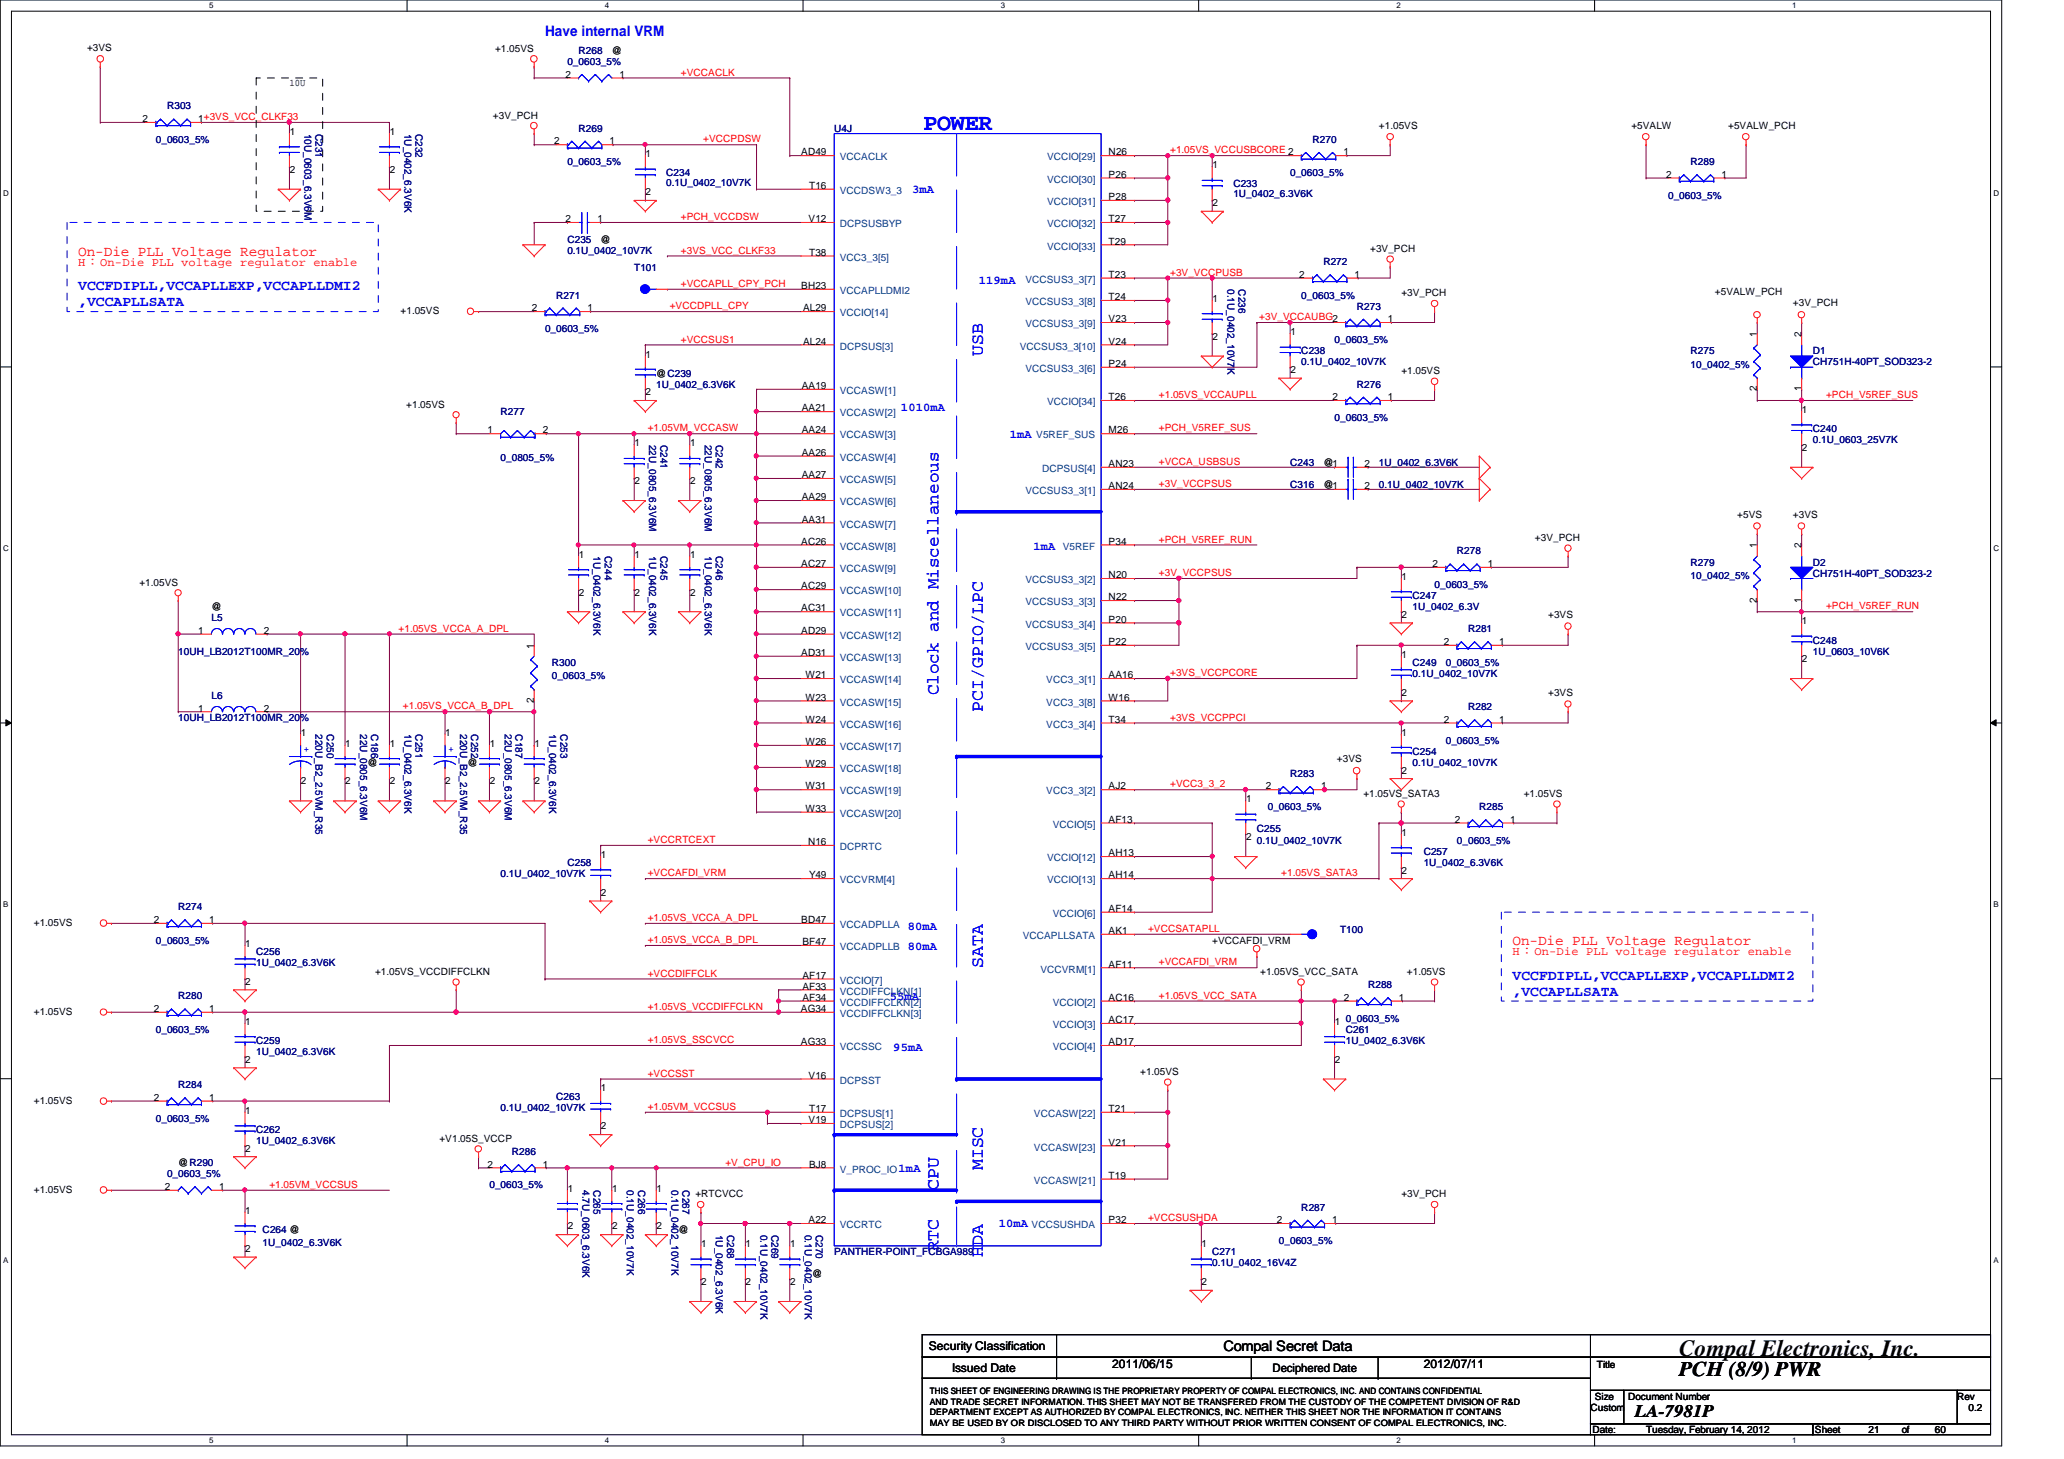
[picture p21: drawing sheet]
<svg xmlns="http://www.w3.org/2000/svg" width="297mm" height="210mm" viewBox="0 0 297 210" stroke-linecap="round" stroke-linejoin="round" font-family="sans-serif">
<defs><g id="words">
<text font-size="3.3" fill="#00f" x="132.9" y="18.8">POWER</text>
<text font-size="3.3" x="241.7" y="195.1">Compal Electronics, Inc.</text>
<text font-size="3" x="241.7" y="198">PCH (8/9) PWR</text>
<g font-size="2.5" fill="#00f">
<text x="141.4" y="51.2" transform="rotate(-90 141.4 51.2)">USB</text>
<text x="135" y="100" transform="rotate(-90 135 100)">Clock and Miscellaneous</text>
<text x="141.4" y="102.4" transform="rotate(-90 141.4 102.4)">PCI/GPIO/LPC</text>
<text x="141.4" y="139.2" transform="rotate(-90 141.4 139.2)">SATA</text>
<text x="135" y="171.2" transform="rotate(-90 135 171.2)">CPU</text>
<text x="141.4" y="168.4" transform="rotate(-90 141.4 168.4)">MISC</text>
<text x="135" y="180" transform="rotate(-90 135 180)">RTC</text>
<text x="141.4" y="180.8" transform="rotate(-90 141.4 180.8)">HDA</text>
</g>
<text font-size="2.5" x="235.3" y="203.9">LA-7981P</text>
<g font-size="2.1" fill="#00f">
<text x="78.4" y="5.1">Have internal VRM</text>
<text x="11.3" y="41.7">VCCFDIPLL,VCCAPLLEXP,VCCAPLLDMI2</text>
<text x="11.3" y="44">,VCCAPLLSATA</text>
<text x="217.7" y="140.9">VCCFDIPLL,VCCAPLLEXP,VCCAPLLDMI2</text>
<text x="217.7" y="143.3">,VCCAPLLSATA</text>
</g>
<g font-size="2.1" fill="#f00">
<text x="11.3" y="36.8">On-Die PLL Voltage Regulator</text>
<text x="217.7" y="136">On-Die PLL Voltage Regulator</text>
</g>
<text font-size="2.1" x="176.1" y="194.4">Compal Secret Data</text>
<g font-size="1.7" fill="#00f">
<text x="131.3" y="27.7">3mA</text>
<text x="140.9" y="40.9">119mA</text>
<text x="129.7" y="59.1">1010mA</text>
<text x="145.3" y="62.9">1mA</text>
<text x="148.7" y="79.1">1mA</text>
<text x="130.6" y="133.8">80mA</text>
<text x="130.6" y="136.7">80mA</text>
<text x="128.1" y="143.9">55mA</text>
<text x="128.6" y="151.3">95mA</text>
<text x="129.3" y="168.6">1mA</text>
<text x="143.8" y="176.6">10mA</text>
</g>
<g font-size="1.7" fill="#f00">
<text x="11.3" y="38.2">H：On-Die PLL voltage regulator enable</text>
<text x="217.7" y="137.4">H：On-Die PLL voltage regulator enable</text>
</g>
<g font-size="1.7">
<text x="133.7" y="194.3">Security Classification</text>
<text x="137" y="197.3">Issued Date</text>
<text x="160.1" y="196.8">2011/06/15</text>
<text x="183.1" y="197.4">Deciphered Date</text>
<text x="204.9" y="196.8">2012/07/11</text>
</g>
<g font-size="1.4">
<text x="12.5" y="7.3">+3VS</text>
<text x="71.2" y="7.5">+1.05VS</text>
<text x="81.4" y="11.2">2</text>
<text x="88.1" y="7.7">@</text>
<text x="89.2" y="11.2">1</text>
<text x="20.5" y="17.6">2</text>
<text x="28.5" y="17.6">1+3VS_VCC_CLKF33</text>
<text x="41.7" y="12.4">10U</text>
<text x="70.9" y="17.1">+3V_PCH</text>
<text x="41.7" y="19.4">1</text>
<text x="56.1" y="19.4">1</text>
<text x="79.8" y="20.8">2</text>
<text x="87.7" y="20.8">1</text>
<text x="92.9" y="22.6">1</text>
<text x="115.3" y="22.4">AD49</text>
<text x="159.6" y="22.4">N26</text>
<text x="193.3" y="22.4">1</text>
<text x="198.5" y="18.6">+1.05VS</text>
<text x="234.8" y="18.6">+5VALW</text>
<text x="248.7" y="18.6">+5VALW_PCH</text>
<text x="41.7" y="24.8">2</text>
<text x="56.1" y="24.8">2</text>
<text x="92.9" y="28.1">2</text>
<text x="116.5" y="27.2">T16</text>
<text x="159.6" y="25.6">P26</text>
<text x="159.6" y="28.8">P28</text>
<text x="174.5" y="24.2">1</text>
<text x="174.5" y="29.7">2</text>
<text x="239.8" y="25.6">2</text>
<text x="247.7" y="25.6">1</text>
<text x="81.4" y="32">2</text>
<text x="86" y="32">1</text>
<text x="86.4" y="35">@</text>
<text x="116.4" y="32">V12</text>
<text x="159.6" y="32">T27</text>
<text x="159.6" y="35.2">T29</text>
<text x="115.3" y="41.6">BH23</text>
<text x="116.5" y="36.8">T38</text>
<text x="159.6" y="40">T23</text>
<text x="187" y="40">2</text>
<text x="194.9" y="40">1</text>
<text x="197.2" y="36.2">+3V_PCH</text>
<text x="57.7" y="45.2">+1.05VS</text>
<text x="76.5" y="44.8">2</text>
<text x="84.5" y="44.8">1</text>
<text x="115.6" y="44.8">AL29</text>
<text x="159.6" y="46.4">V23</text>
<text x="159.6" y="43.2">T24</text>
<text x="174.5" y="43.4">1</text>
<text x="199.7" y="46.4">1</text>
<text x="201.7" y="42.6">+3V_PCH</text>
<text x="246.8" y="42.5">+5VALW_PCH</text>
<text x="258" y="44.1">+3V_PCH</text>
<text x="92.9" y="51.4">1</text>
<text x="115.6" y="49.6">AL24</text>
<text x="159.6" y="52.8">P24</text>
<text x="159.6" y="49.6">V24</text>
<text x="174.5" y="48.9">2</text>
<text x="185.7" y="48.2">1</text>
<text x="185.7" y="53.7">2</text>
<text x="201.7" y="53.8">+1.05VS</text>
<text x="252.9" y="48.5" transform="rotate(-90 252.9 48.5)">1</text>
<text x="259.2" y="48.5" transform="rotate(-90 259.2 48.5)">2</text>
<text x="58.5" y="58.6">+1.05VS</text>
<text x="92.9" y="56.9">2</text>
<text x="94.4" y="54.2">@C239</text>
<text x="115.4" y="56">AA19</text>
<text x="115.4" y="59.2">AA21</text>
<text x="159.6" y="57.6">T26</text>
<text x="191.8" y="57.6">2</text>
<text x="199.7" y="57.6">1</text>
<text x="252.9" y="56.3" transform="rotate(-90 252.9 56.3)">2</text>
<text x="259.2" y="56.3" transform="rotate(-90 259.2 56.3)">1</text>
<text x="259.3" y="59.4">1</text>
<text x="70.1" y="62.4">1</text>
<text x="78.1" y="62.4">2</text>
<text x="91.3" y="64.2">1</text>
<text x="99.3" y="64.2">1</text>
<text x="115.4" y="62.4">AA24</text>
<text x="115.4" y="65.6">AA26</text>
<text x="159.6" y="62.4">M26</text>
<text x="259.3" y="64.9">2</text>
<text x="91.3" y="69.7">2</text>
<text x="99.3" y="69.7">2</text>
<text x="115.4" y="68.8">AA27</text>
<text x="115.4" y="72">AA29</text>
<text x="159.6" y="67.2">AN23</text>
<text x="159.6" y="70.4">AN24</text>
<text x="190.5" y="70.2">@1</text>
<text x="190.5" y="67">@1</text>
<text x="196.4" y="70.4">2</text>
<text x="196.4" y="67.2">2</text>
<text x="115.4" y="75.2">AA31</text>
<text x="220.9" y="77.9">+3V_PCH</text>
<text x="250" y="74.5">+5VS</text>
<text x="258" y="74.5">+3VS</text>
<text x="83.3" y="80.2">1</text>
<text x="91.3" y="80.2">1</text>
<text x="99.3" y="80.2">1</text>
<text x="115.3" y="78.4">AC26</text>
<text x="115.3" y="81.6">AC27</text>
<text x="159.6" y="78.4">P34</text>
<text x="159.6" y="83.2">N20</text>
<text x="201.7" y="83.4">1</text>
<text x="206.2" y="81.6">2</text>
<text x="214.1" y="81.6">1</text>
<text x="252.9" y="78.9" transform="rotate(-90 252.9 78.9)">1</text>
<text x="259.2" y="78.9" transform="rotate(-90 259.2 78.9)">2</text>
<text x="20.1" y="84.2">+1.05VS</text>
<text x="30.4" y="87.8">@</text>
<text x="83.3" y="85.7">2</text>
<text x="91.3" y="85.7">2</text>
<text x="99.3" y="85.7">2</text>
<text x="115.3" y="84.8">AC29</text>
<text x="115.3" y="88">AC31</text>
<text x="159.6" y="86.4">N22</text>
<text x="159.6" y="89.6">P20</text>
<text x="201.7" y="88.9">2</text>
<text x="222.8" y="88.9">+3VS</text>
<text x="252.9" y="86.7" transform="rotate(-90 252.9 86.7)">2</text>
<text x="259.2" y="86.7" transform="rotate(-90 259.2 86.7)">1</text>
<text x="259.3" y="89.8">1</text>
<text x="28.5" y="91.2">1</text>
<text x="38" y="91.2">2</text>
<text x="76.8" y="93.3" transform="rotate(-90 76.8 93.3)">1</text>
<text x="115.3" y="91.2">AD29</text>
<text x="115.3" y="94.4">AD31</text>
<text x="159.6" y="92.8">P22</text>
<text x="201.7" y="94.6">1</text>
<text x="207.8" y="92.8">2</text>
<text x="215.7" y="92.8">1</text>
<text x="259.3" y="95.3">2</text>
<text x="76.8" y="101.1" transform="rotate(-90 76.8 101.1)">2</text>
<text x="115.9" y="97.6">W21</text>
<text x="115.9" y="100.8">W23</text>
<text x="159.6" y="97.6">AA16</text>
<text x="159.6" y="100.8">W16</text>
<text x="201.7" y="100.1">2</text>
<text x="222.8" y="100.1">+3VS</text>
<text x="28.5" y="102.4">1</text>
<text x="38" y="102.4">2</text>
<text x="43.3" y="105.8">1</text>
<text x="49.7" y="107.4">1</text>
<text x="56.1" y="107.4">1</text>
<text x="64.1" y="105.8">1</text>
<text x="70.5" y="107.4">1</text>
<text x="76.9" y="107.4">1</text>
<text x="115.9" y="104">W24</text>
<text x="115.9" y="107.2">W26</text>
<text x="159.6" y="104">T34</text>
<text x="201.7" y="105.8">1</text>
<text x="207.8" y="104">2</text>
<text x="215.7" y="104">1</text>
<text x="43.3" y="112.9">2</text>
<text x="49.7" y="112.9">2</text>
<text x="52.9" y="110.2">@</text>
<text x="56.1" y="112.9">2</text>
<text x="64.1" y="112.9">2</text>
<text x="67.3" y="110.2">@</text>
<text x="70.5" y="112.9">2</text>
<text x="76.9" y="112.9">2</text>
<text x="115.9" y="110.4">W29</text>
<text x="115.9" y="113.6">W31</text>
<text x="159.6" y="113.6">AJ2</text>
<text x="182.2" y="113.6">2</text>
<text x="190.1" y="113.6">1</text>
<text x="192.4" y="109.7">+3VS</text>
<text x="201.7" y="111.3">2</text>
<text x="115.9" y="116.8">W33</text>
<text x="159.6" y="118.4">AF13</text>
<text x="179.3" y="115.4">1</text>
<text x="196.2" y="114.6">+1.05VS_SATA3</text>
<text x="209.4" y="118.4">2</text>
<text x="217.3" y="118.4">1</text>
<text x="219.3" y="114.6">+1.05VS</text>
<text x="86.5" y="123.4">1</text>
<text x="116.3" y="121.6">N16</text>
<text x="159.6" y="123.2">AH13</text>
<text x="179.3" y="120.9">2</text>
<text x="201.7" y="120.2">1</text>
<text x="201.7" y="125.7">2</text>
<text x="86.5" y="128.9">2</text>
<text x="116.5" y="126.4">Y49</text>
<text x="159.6" y="131.2">AF14</text>
<text x="159.6" y="126.4">AH14</text>
<text x="4.9" y="133.2">+1.05VS</text>
<text x="22.1" y="132.8">2</text>
<text x="30.1" y="132.8">1</text>
<text x="35.3" y="136.2">1</text>
<text x="115.3" y="132.8">BD47</text>
<text x="115.5" y="136">BF47</text>
<text x="159.6" y="134.4">AK1</text>
<text x="174.5" y="135.8">+VCCAFDI_VRM</text>
<text x="35.3" y="141.7">2</text>
<text x="54" y="140.3">+1.05VS_VCCDIFFCLKN</text>
<text x="115.5" y="142.4">AF33</text>
<text x="115.5" y="144">AF34</text>
<text x="115.5" y="140.8">AF17</text>
<text x="159.6" y="144">AC16</text>
<text x="159.6" y="139.2">AF11</text>
<text x="181.4" y="140.3">+1.05VS_VCC_SATA</text>
<text x="193.4" y="144">2</text>
<text x="201.3" y="144">1</text>
<text x="202.5" y="140.3">+1.05VS</text>
<text x="4.9" y="146">+1.05VS</text>
<text x="22.1" y="145.6">2</text>
<text x="30.1" y="145.6">1</text>
<text x="35.3" y="147.4">1</text>
<text x="115.3" y="145.6">AG34</text>
<text x="159.6" y="147.2">AC17</text>
<text x="192.1" y="147.4">1</text>
<text x="35.3" y="152.9">2</text>
<text x="115.3" y="150.4">AG33</text>
<text x="116.4" y="155.2">V16</text>
<text x="159.6" y="150.4">AD17</text>
<text x="164.1" y="154.6">+1.05VS</text>
<text x="192.1" y="152.9">2</text>
<text x="4.9" y="158.8">+1.05VS</text>
<text x="22.1" y="158.4">2</text>
<text x="30.1" y="158.4">1</text>
<text x="35.3" y="160.2">1</text>
<text x="86.5" y="157">1</text>
<text x="116.4" y="161.6">V19</text>
<text x="116.5" y="160">T17</text>
<text x="159.6" y="160">T21</text>
<text x="25.7" y="167.8">@R290</text>
<text x="35.3" y="165.7">2</text>
<text x="63.2" y="164.3">+V1.05S_VCCP</text>
<text x="70.1" y="168">2</text>
<text x="78.1" y="168">1</text>
<text x="86.5" y="162.5">2</text>
<text x="116.5" y="168">BJ8</text>
<text x="159.6" y="164.8">V21</text>
<text x="4.9" y="171.6">+1.05VS</text>
<text x="23.7" y="171.2">2</text>
<text x="31.5" y="171.2">1</text>
<text x="81.7" y="171.4">1</text>
<text x="88.1" y="171.4">1</text>
<text x="94.5" y="171.4">1</text>
<text x="100.1" y="172.3">+RTCVCC</text>
<text x="159.6" y="169.6">T19</text>
<text x="201.7" y="172.3">+3V_PCH</text>
<text x="35.3" y="174.6">1</text>
<text x="81.7" y="176.9">2</text>
<text x="88.1" y="176.9">2</text>
<text x="94.5" y="176.9">2</text>
<text x="97.7" y="177.4">@</text>
<text x="100.9" y="179.5">1</text>
<text x="107.3" y="179.5">1</text>
<text x="113.7" y="179.5">1</text>
<text x="116.4" y="176">A22</text>
<text x="159.6" y="176">P32</text>
<text x="172.9" y="179.5">1</text>
<text x="183.8" y="176">2</text>
<text x="191.7" y="176">1</text>
<text x="35.3" y="180.1">2</text>
<text x="100.9" y="184.9">2</text>
<text x="107.3" y="184.9">2</text>
<text x="113.7" y="184.9">2</text>
<text x="116.9" y="183.8">@</text>
<text x="172.9" y="184.9">2</text>
<text x="229.8" y="196.8">Title</text>
<text x="228.9" y="203">Custom</text>
<text x="229.5" y="201.4">Size</text>
<text x="234.3" y="201.4">Document Number</text>
<text x="281.7" y="201.4">Rev</text>
<text x="283.3" y="203">0.2</text>
<text x="229.2" y="206.2">Date:</text>
<text x="236.9" y="206.2">Tuesday, February 14, 2012</text>
<text x="261.2" y="206.2">Sheet</text>
<text x="268.9" y="206.2">21</text>
<text x="273.7" y="206.2">of</text>
<text x="278.5" y="206.2">60</text>
</g>
<g font-size="1.4" fill="#000080">
<text x="81.7" y="9.4">0_0603_5%</text>
<text x="83.3" y="7.7">R268</text>
<text x="24" y="15.7">R303</text>
<text x="22.4" y="20.6">0_0603_5%</text>
<text x="43.8" y="19.2" transform="rotate(90 43.8 19.2)">10U_0603_6.3V6M</text>
<text x="45.4" y="19.2" transform="rotate(90 45.4 19.2)">C231</text>
<text x="58.2" y="19.2" transform="rotate(90 58.2 19.2)">1U_0402_6.3V6K</text>
<text x="59.8" y="19.2" transform="rotate(90 59.8 19.2)">C232</text>
<text x="81.7" y="23.7">0_0603_5%</text>
<text x="83.3" y="19">R269</text>
<text x="120.1" y="19">U4J</text>
<text x="188.9" y="20.6">R270</text>
<text x="243.3" y="23.7">R289</text>
<text x="95.9" y="25.4">C234</text>
<text x="95.9" y="26.8">0.1U_0402_10V7K</text>
<text x="177.5" y="27">C233</text>
<text x="177.5" y="28.4">1U_0402_6.3V6K</text>
<text x="185.7" y="25.4">0_0603_5%</text>
<text x="240.1" y="28.6">0_0603_5%</text>
<text x="81.7" y="35">C235</text>
<text x="81.7" y="36.6">0.1U_0402_10V7K</text>
<text x="91.3" y="39">T101</text>
<text x="176.7" y="41.6" transform="rotate(90 176.7 41.6)">0.1U_0402_10V7K</text>
<text x="178.2" y="41.6" transform="rotate(90 178.2 41.6)">C236</text>
<text x="190.5" y="38.2">R272</text>
<text x="78.4" y="47.8">0_0603_5%</text>
<text x="80" y="43">R271</text>
<text x="187.3" y="43">0_0603_5%</text>
<text x="195.3" y="44.6">R273</text>
<text x="187.3" y="51">C238</text>
<text x="187.3" y="52.6">0.1U_0402_10V7K</text>
<text x="192.1" y="49.4">0_0603_5%</text>
<text x="243.3" y="51">R275</text>
<text x="243.3" y="52.9">10_0402_5%</text>
<text x="260.9" y="51">D1</text>
<text x="260.9" y="52.6">CH751H-40PT_SOD323-2</text>
<text x="72" y="59.8">R277</text>
<text x="94.4" y="55.8">1U_0402_6.3V6K</text>
<text x="195.3" y="55.8">R276</text>
<text x="93.4" y="64" transform="rotate(90 93.4 64)">22U_0805_6.3V6M</text>
<text x="95" y="64" transform="rotate(90 95 64)">C241</text>
<text x="101.4" y="64" transform="rotate(90 101.4 64)">22U_0805_6.3V6M</text>
<text x="103" y="64" transform="rotate(90 103 64)">C242</text>
<text x="192.1" y="60.6">0_0603_5%</text>
<text x="260.9" y="62.2">C240</text>
<text x="260.9" y="63.8">0.1U_0603_25V7K</text>
<text x="72" y="66.3">0_0805_5%</text>
<text x="185.7" y="70.2">C316</text>
<text x="185.7" y="67">C243</text>
<text x="198.5" y="70.2">0.1U_0402_10V7K</text>
<text x="198.5" y="67">1U_0402_6.3V6K</text>
<text x="85.4" y="80" transform="rotate(90 85.4 80)">1U_0402_6.3V6K</text>
<text x="87" y="80" transform="rotate(90 87 80)">C244</text>
<text x="93.4" y="80" transform="rotate(90 93.4 80)">1U_0402_6.3V6K</text>
<text x="95" y="80" transform="rotate(90 95 80)">C245</text>
<text x="101.4" y="80" transform="rotate(90 101.4 80)">1U_0402_6.3V6K</text>
<text x="103" y="80" transform="rotate(90 103 80)">C246</text>
<text x="209.7" y="79.8">R278</text>
<text x="243.3" y="81.4">R279</text>
<text x="243.3" y="83.3">10_0402_5%</text>
<text x="260.9" y="81.4">D2</text>
<text x="260.9" y="83">CH751H-40PT_SOD323-2</text>
<text x="30.4" y="89.4">L5</text>
<text x="203.3" y="86.2">C247</text>
<text x="203.3" y="87.8">1U_0402_6.3V</text>
<text x="206.5" y="84.6">0_0603_5%</text>
<text x="25.7" y="94.2">10UH_LB2012T100MR_20%</text>
<text x="79.4" y="95.8">R300</text>
<text x="203.3" y="95.8">C249</text>
<text x="208.1" y="95.8">0_0603_5%</text>
<text x="211.3" y="91">R281</text>
<text x="260.9" y="92.6">C248</text>
<text x="260.9" y="94.2">1U_0603_10V6K</text>
<text x="30.4" y="100.6">L6</text>
<text x="79.4" y="97.7">0_0603_5%</text>
<text x="203.3" y="97.4">0.1U_0402_10V7K</text>
<text x="25.7" y="103.8">10UH_LB2012T100MR_20%</text>
<text x="45.4" y="105.6" transform="rotate(90 45.4 105.6)">220U_B2_2.5VM_R35</text>
<text x="47" y="105.6" transform="rotate(90 47 105.6)">C250</text>
<text x="51.8" y="105.6" transform="rotate(90 51.8 105.6)">22U_0805_6.3V6M</text>
<text x="53.4" y="105.6" transform="rotate(90 53.4 105.6)">C186</text>
<text x="58.2" y="105.6" transform="rotate(90 58.2 105.6)">1U_0402_6.3V6K</text>
<text x="59.8" y="105.6" transform="rotate(90 59.8 105.6)">C251</text>
<text x="66.2" y="105.6" transform="rotate(90 66.2 105.6)">220U_B2_2.5VM_R35</text>
<text x="67.8" y="105.6" transform="rotate(90 67.8 105.6)">C252</text>
<text x="72.6" y="105.6" transform="rotate(90 72.6 105.6)">22U_0805_6.3V6M</text>
<text x="74.2" y="105.6" transform="rotate(90 74.2 105.6)">C187</text>
<text x="79" y="105.6" transform="rotate(90 79 105.6)">1U_0402_6.3V6K</text>
<text x="80.6" y="105.6" transform="rotate(90 80.6 105.6)">C253</text>
<text x="208.1" y="107">0_0603_5%</text>
<text x="211.3" y="102.2">R282</text>
<text x="185.7" y="111.8">R283</text>
<text x="203.3" y="108.6">C254</text>
<text x="203.3" y="110.2">0.1U_0402_10V7K</text>
<text x="180.9" y="119.8">C255</text>
<text x="182.5" y="116.6">0_0603_5%</text>
<text x="212.9" y="116.6">R285</text>
<text x="81.7" y="124.6">C258</text>
<text x="180.9" y="121.4">0.1U_0402_10V7K</text>
<text x="204.9" y="123">C257</text>
<text x="204.9" y="124.6">1U_0402_6.3V6K</text>
<text x="209.7" y="121.4">0_0603_5%</text>
<text x="25.7" y="131">R274</text>
<text x="72" y="126.2">0.1U_0402_10V7K</text>
<text x="22.4" y="135.8">0_0603_5%</text>
<text x="36.9" y="137.4">C256</text>
<text x="192.9" y="134.2">T100</text>
<text x="25.7" y="143.8">R280</text>
<text x="36.9" y="139">1U_0402_6.3V6K</text>
<text x="196.9" y="142.2">R288</text>
<text x="22.4" y="148.6">0_0603_5%</text>
<text x="193.7" y="147">0_0603_5%</text>
<text x="193.7" y="148.6">C261</text>
<text x="36.9" y="150.2">C259</text>
<text x="36.9" y="151.8">1U_0402_6.3V6K</text>
<text x="193.7" y="150.2">1U_0402_6.3V6K</text>
<text x="22.4" y="161.4">0_0603_5%</text>
<text x="25.7" y="156.6">R284</text>
<text x="72" y="159.8">0.1U_0402_10V7K</text>
<text x="80" y="158.2">C263</text>
<text x="36.9" y="163">C262</text>
<text x="36.9" y="164.6">1U_0402_6.3V6K</text>
<text x="73.7" y="166.2">R286</text>
<text x="24" y="169.4">0_0603_5%</text>
<text x="70.4" y="171">0_0603_5%</text>
<text x="83.8" y="171.2" transform="rotate(90 83.8 171.2)">4.7U_0603_6.3V6K</text>
<text x="85.4" y="171.2" transform="rotate(90 85.4 171.2)">C265</text>
<text x="90.2" y="171.2" transform="rotate(90 90.2 171.2)">0.1U_0402_10V7K</text>
<text x="91.8" y="171.2" transform="rotate(90 91.8 171.2)">C266</text>
<text x="96.6" y="171.2" transform="rotate(90 96.6 171.2)">0.1U_0402_10V7K</text>
<text x="98.2" y="171.2" transform="rotate(90 98.2 171.2)">C267</text>
<text x="37.8" y="177.4">C264 @</text>
<text x="37.8" y="179.3">1U_0402_6.3V6K</text>
<text x="103" y="177.6" transform="rotate(90 103 177.6)">1U_0402_6.3V6K</text>
<text x="104.6" y="177.6" transform="rotate(90 104.6 177.6)">C268</text>
<text x="109.4" y="177.6" transform="rotate(90 109.4 177.6)">0.1U_0402_10V7K</text>
<text x="111" y="177.6" transform="rotate(90 111 177.6)">C269</text>
<text x="115.8" y="177.6" transform="rotate(90 115.8 177.6)">0.1U_0402_10V7K</text>
<text x="117.4" y="177.6" transform="rotate(90 117.4 177.6)">C270</text>
<text x="184.1" y="179">0_0603_5%</text>
<text x="187.3" y="174.2">R287</text>
<text x="120.1" y="180.6">PANTHER-POINT_FCBGA989</text>
<text x="174.5" y="180.6">C271</text>
<text x="174.5" y="182.2">0.1U_0402_16V4Z</text>
</g>
<g font-size="1.4" fill="#f00">
<text x="98" y="10.9">+VCCACLK</text>
<text x="101.2" y="20.5">+VCCPDSW</text>
<text x="168.4" y="22.1">+1.05VS_VCCUSBCORE 2</text>
<text x="98" y="31.7">+PCH_VCCDSW</text>
<text x="98" y="36.5">+3VS_VCC_CLKF33</text>
<text x="98" y="41.3">+VCCAPLL_CPY_PCH</text>
<text x="168.4" y="39.7">+3V_VCCPUSB</text>
<text x="96.4" y="44.5">+VCCDPLL_CPY</text>
<text x="181.2" y="46.1">+3V_VCCAUBG2</text>
<text x="98" y="49.3">+VCCSUS1</text>
<text x="166.8" y="57.3">+1.05VS_VCCAUPLL</text>
<text x="262.8" y="57.3">+PCH_V5REF_SUS</text>
<text x="93.2" y="62.1">+1.05VM_VCCASW</text>
<text x="166.8" y="62.1">+PCH_V5REF_SUS</text>
<text x="166.8" y="70.1">+3V_VCCPSUS</text>
<text x="166.8" y="66.9">+VCCA_USBSUS</text>
<text x="166.8" y="78.1">+PCH_V5REF_RUN</text>
<text x="166.8" y="82.9">+3V_VCCPSUS</text>
<text x="262.8" y="87.7">+PCH_V5REF_RUN</text>
<text x="57.4" y="90.9">+1.05VS_VCCA_A_DPL</text>
<text x="168.4" y="97.3">+3VS_VCCPCORE</text>
<text x="58" y="102.1">+1.05VS_VCCA_B_DPL</text>
<text x="168.4" y="103.7">+3VS_VCCPPCI</text>
<text x="168.4" y="113.3">+VCC3_3_2</text>
<text x="93.2" y="121.3">+VCCRTCEXT</text>
<text x="93.2" y="126.1">+VCCAFDI_VRM</text>
<text x="184.4" y="126.1">+1.05VS_SATA3</text>
<text x="93.2" y="132.5">+1.05VS_VCCA_A_DPL</text>
<text x="93.2" y="135.7">+1.05VS_VCCA_B_DPL</text>
<text x="165.2" y="134.1">+VCCSATAPLL</text>
<text x="93.2" y="140.5">+VCCDIFFCLK</text>
<text x="166.8" y="138.9">+VCCAFDI_VRM</text>
<text x="166.8" y="143.7">+1.05VS_VCC_SATA</text>
<text x="93.2" y="145.3">+1.05VS_VCCDIFFCLKN</text>
<text x="93.2" y="154.9">+VCCSST</text>
<text x="93.2" y="150.1">+1.05VS_SSCVCC</text>
<text x="93.2" y="159.7">+1.05VM_VCCSUS</text>
<text x="104.4" y="167.7">+V_CPU_IO</text>
<text x="38.8" y="170.9">+1.05VM_VCCSUS</text>
<text x="165.2" y="175.7">+VCCSUSHDA</text>
</g>
<g font-size="1.4" fill="#004080">
<text x="120.9" y="23.1">VCCACLK</text>
<text x="150.7" y="23.1">VCCIO[29]</text>
<text x="120.9" y="27.9">VCCDSW3_3</text>
<text x="150.7" y="26.3">VCCIO[30]</text>
<text x="150.7" y="29.5">VCCIO[31]</text>
<text x="120.9" y="32.7">DCPSUSBYP</text>
<text x="150.7" y="32.7">VCCIO[32]</text>
<text x="150.7" y="35.9">VCCIO[33]</text>
<text x="120.9" y="37.5">VCC3_3[5]</text>
<text x="147.6" y="40.7">VCCSUS3_3[7]</text>
<text x="120.9" y="45.5">VCCIO[14]</text>
<text x="120.9" y="42.3">VCCAPLLDMI2</text>
<text x="147.6" y="47.1">VCCSUS3_3[9]</text>
<text x="147.6" y="43.9">VCCSUS3_3[8]</text>
<text x="120.9" y="50.3">DCPSUS[3]</text>
<text x="146.8" y="50.3">VCCSUS3_3[10]</text>
<text x="147.6" y="53.5">VCCSUS3_3[6]</text>
<text x="120.9" y="56.7">VCCASW[1]</text>
<text x="120.9" y="59.9">VCCASW[2]</text>
<text x="150.7" y="58.3">VCCIO[34]</text>
<text x="120.9" y="63.1">VCCASW[3]</text>
<text x="149.1" y="63.1">V5REF_SUS</text>
<text x="120.9" y="69.5">VCCASW[5]</text>
<text x="120.9" y="66.3">VCCASW[4]</text>
<text x="147.6" y="71.1">VCCSUS3_3[1]</text>
<text x="150" y="67.9">DCPSUS[4]</text>
<text x="120.9" y="72.7">VCCASW[6]</text>
<text x="120.9" y="75.9">VCCASW[7]</text>
<text x="120.9" y="79.1">VCCASW[8]</text>
<text x="120.9" y="82.3">VCCASW[9]</text>
<text x="147.6" y="83.9">VCCSUS3_3[2]</text>
<text x="152.9" y="79.1">V5REF</text>
<text x="120.9" y="85.5">VCCASW[10]</text>
<text x="120.9" y="88.7">VCCASW[11]</text>
<text x="147.6" y="87.1">VCCSUS3_3[3]</text>
<text x="120.9" y="91.9">VCCASW[12]</text>
<text x="120.9" y="95.1">VCCASW[13]</text>
<text x="147.6" y="90.3">VCCSUS3_3[4]</text>
<text x="147.6" y="93.5">VCCSUS3_3[5]</text>
<text x="120.9" y="98.3">VCCASW[14]</text>
<text x="120.9" y="101.5">VCCASW[15]</text>
<text x="150.6" y="98.3">VCC3_3[1]</text>
<text x="150.6" y="101.5">VCC3_3[8]</text>
<text x="120.9" y="104.7">VCCASW[16]</text>
<text x="120.9" y="107.9">VCCASW[17]</text>
<text x="150.6" y="104.7">VCC3_3[4]</text>
<text x="120.9" y="111.1">VCCASW[18]</text>
<text x="120.9" y="114.3">VCCASW[19]</text>
<text x="120.9" y="117.5">VCCASW[20]</text>
<text x="150.6" y="114.3">VCC3_3[2]</text>
<text x="151.5" y="119.1">VCCIO[5]</text>
<text x="120.9" y="122.3">DCPRTC</text>
<text x="150.7" y="123.9">VCCIO[12]</text>
<text x="120.9" y="127.1">VCCVRM[4]</text>
<text x="150.7" y="127.1">VCCIO[13]</text>
<text x="151.5" y="131.9">VCCIO[6]</text>
<text x="120.9" y="136.7">VCCADPLLB</text>
<text x="120.9" y="133.5">VCCADPLLA</text>
<text x="147.2" y="135.1">VCCAPLLSATA</text>
<text x="120.9" y="143.1">VCCDIFFCLKN[1]</text>
<text x="120.9" y="141.5">VCCIO[7]</text>
<text x="149.7" y="139.9">VCCVRM[1]</text>
<text x="120.9" y="144.7">VCCDIFFCLKN[2]</text>
<text x="120.9" y="146.3">VCCDIFFCLKN[3]</text>
<text x="151.5" y="144.7">VCCIO[2]</text>
<text x="151.5" y="147.9">VCCIO[3]</text>
<text x="120.9" y="151.1">VCCSSC</text>
<text x="120.9" y="155.9">DCPSST</text>
<text x="151.5" y="151.1">VCCIO[4]</text>
<text x="120.9" y="160.7">DCPSUS[1]</text>
<text x="148.8" y="160.7">VCCASW[22]</text>
<text x="120.9" y="162.3">DCPSUS[2]</text>
<text x="148.8" y="165.5">VCCASW[23]</text>
<text x="120.9" y="168.7">V_PROC_IO</text>
<text x="148.8" y="170.3">VCCASW[21]</text>
<text x="120.9" y="176.7">VCCRTC</text>
<text x="148.5" y="176.7">VCCSUSHDA</text>
</g>
<g font-size="1.4" fill="#00f">
<text x="43.7" y="108.2">+</text>
<text x="64.6" y="108.2">+</text>
</g>
<g font-size="1.3">
<text x="133.8" y="203.6">DEPARTMENT EXCEPT AS AUTHORIZED BY COMPAL ELECTRONICS, INC. NEITHER THIS SHEET NOR THE INFORMATION IT CONTAINS</text>
<text x="133.8" y="200.6">THIS SHEET OF ENGINEERING DRAWING IS THE PROPRIETARY PROPERTY OF COMPAL ELECTRONICS, INC. AND CONTAINS CONFIDENTIAL</text>
<text x="133.8" y="202.1">AND TRADE SECRET INFORMATION. THIS SHEET MAY NOT BE TRANSFERED FROM THE CUSTODY OF THE COMPETENT DIVISION OF R&amp;D</text>
<text x="133.8" y="205.1">MAY BE USED BY OR DISCLOSED TO ANY THIRD PARTY WITHOUT PRIOR WRITTEN CONSENT OF COMPAL ELECTRONICS, INC.</text>
</g>
<g font-size="1.1">
<text x="30.1" y="1.1">5</text>
<text x="87" y="1.1">4</text>
<text x="144" y="1.1">3</text>
<text x="201" y="1.1">2</text>
<text x="257.9" y="1.1">1</text>
<text x=".5" y="28.2">D</text>
<text x="286.9" y="28.2">D</text>
<text x=".5" y="79.3">C</text>
<text x="286.9" y="79.3">C</text>
<text x=".5" y="130.6">B</text>
<text x="286.9" y="130.6">B</text>
<text x=".5" y="181.7">A</text>
<text x="286.9" y="181.7">A</text>
<text x="30.1" y="207.6">5</text>
<text x="87" y="207.6">4</text>
<text x="144" y="207.6">3</text>
<text x="201" y="207.6">2</text>
<text x="257.9" y="207.6">1</text>
</g>
</g></defs>
<path d="M0 0h288.1v208h-288.1zM1.6 1.6h284.9v204.8h-284.9z" fill="none" stroke="#000" stroke-width=".14"/>
<g fill="#fff">
<path d="M30.1 .2h.6v1.2h-.6z"/>
<path d="M30.1 206.6h.6v1.2h-.6z"/>
</g>
<path d="M58.6 0v1.6M58.6 206.4v1.6" fill="none" stroke="#000" stroke-width=".14"/>
<g fill="#fff">
<path d="M87 .2h.6v1.2h-.6z"/>
<path d="M87 206.6h.6v1.2h-.6z"/>
</g>
<path d="M115.6 0v1.6M115.6 206.4v1.6" fill="none" stroke="#000" stroke-width=".14"/>
<g fill="#fff">
<path d="M144 .2h.6v1.2h-.6z"/>
<path d="M144 206.6h.6v1.2h-.6z"/>
</g>
<path d="M172.5 0v1.6M172.5 206.4v1.6" fill="none" stroke="#000" stroke-width=".14"/>
<g fill="#fff">
<path d="M201 .2h.5v1.2h-.5z"/>
<path d="M201 206.6h.5v1.2h-.5z"/>
</g>
<path d="M229.5 0v1.6M229.5 206.4v1.6" fill="none" stroke="#000" stroke-width=".14"/>
<g fill="#fff">
<path d="M257.9 .2h.6v1.2h-.6z"/>
<path d="M257.9 206.6h.6v1.2h-.6z"/>
<path d="M.5 27.2h.7v1.2h-.7z"/>
<path d="M286.9 27.2h.8v1.2h-.8z"/>
<path d="M.5 78.4h.7v1.1h-.7z"/>
<path d="M286.9 78.4h.8v1.1h-.8z"/>
</g>
<path d="M0 52.8h1.6M286.5 52.8h1.6" fill="none" stroke="#000" stroke-width=".14"/>
<g fill="#fff">
<path d="M.5 129.6h.7v1.2h-.7z"/>
<path d="M286.9 129.6h.7v1.2h-.7z"/>
</g>
<path d="M0 104h1.6M.8 103.5l.8 .5-.8 .4zM286.5 104l.8-.5v.9zM286.5 104h1.6" fill="none" stroke="#000" stroke-width=".14"/>
<path d="M.8 103.5l.8 .5-.8 .4zM286.5 104l.8-.5v.9z" fill="#000"/>
<g fill="#fff">
<path d="M.5 180.8h.7v1.1h-.7z"/>
<path d="M286.9 180.8h.7v1.1h-.7z"/>
</g>
<path d="M0 155.2h1.6M286.5 155.2h1.6" fill="none" stroke="#000" stroke-width=".14"/>
<path d="M252.9 88h.1M252.9 88h6.4M259.3 86.4h.1M259.3 88h.1M259.3 86.4v3.2" fill="none" stroke="#800040" stroke-width=".14"/>
<circle cx="259.2" cy="88" r=".3" fill="#f0f"/>
<circle cx="259.2" cy="88" r=".3" fill="none" stroke="#f0f" stroke-width=".14"/>
<g fill="none" stroke="#800040" stroke-width=".14">
<path d="M252.9 57.6h.1M252.9 56h.1M252.9 46.4h.1M252.9 46.4v1.6M252.9 56v1.6M252.9 57.6h22.4M259.3 57.6h.1M259.3 56h.1M259.3 46.4h.1M259.3 46.4v1.6M259.3 56v3.2M252.9 76.8h.1"/>
<path d="M252.9 76.8v1.6M259.3 76.8h.1M259.3 64h.1M259.3 64v3.2M259.3 76.8v1.6M252.9 86.4h.1M252.9 86.4v1.6M259.3 88h.1M259.3 94.4h.1M259.3 88h16M259.3 94.4v3.2"/>
</g>
<circle cx="259.2" cy="57.6" r=".31" fill="#f0f"/>
<circle cx="259.2" cy="57.6" r=".31" fill="none" stroke="#f0f" stroke-width=".14"/>
<path d="M25.7 91.2h.1M25.7 91.2h3.2M25.7 102.4h.1M25.7 102.4h3.2" fill="none" stroke="#800040" stroke-width=".14"/>
<circle cx="25.6" cy="91.2" r=".31" fill="#f0f"/>
<circle cx="25.6" cy="91.2" r=".31" fill="none" stroke="#f0f" stroke-width=".14"/>
<path d="M25.7 91.2h.1M25.7 91.2v11.2M56 91.2h.1M56 91.2h20.9" fill="none" stroke="#800040" stroke-width=".14"/>
<circle cx="56" cy="91.2" r=".3" fill="#f0f"/>
<circle cx="56" cy="91.2" r=".3" fill="none" stroke="#f0f" stroke-width=".14"/>
<g fill="none" stroke="#800040" stroke-width=".14">
<path d="M168.1 40h.1M168.1 40v3.2M168.1 40h6.4M163.3 70.4h.1M163.3 70.4h28.8M38.4 91.2h.1M38.4 91.2h4.9M43.3 91.2h.1M43.3 91.2v14.4M49.7 91.2h.1M49.7 91.2h6.3M56 91.2h.1"/>
<path d="M56 91.2v16M38.4 102.4h.1M38.4 102.4h25.6M43.3 112h.1M43.3 112v3.2M56 112h.1M56 112v3.2M64 112h.1M64 102.4h.1M64 102.4v3.2M64 112v3.2M76.9 112h.1"/>
<path d="M76.9 112v3.2M168.1 156.8h.1M168.1 156.8v3.2"/>
</g>
<circle cx="168.1" cy="40" r=".3" fill="#f0f"/>
<circle cx="168.1" cy="40" r=".3" fill="none" stroke="#f0f" stroke-width=".14"/>
<path d="M163.3 176h.1M163.3 176h9.6" fill="none" stroke="#800040" stroke-width=".14"/>
<circle cx="172.8" cy="176" r=".3" fill="#f0f"/>
<circle cx="172.8" cy="176" r=".3" fill="none" stroke="#f0f" stroke-width=".14"/>
<path d="M168.1 22.4h.1M168.1 22.4h6.4" fill="none" stroke="#800040" stroke-width=".14"/>
<circle cx="168.1" cy="22.4" r=".3" fill="#f0f"/>
<circle cx="168.1" cy="22.4" r=".3" fill="none" stroke="#f0f" stroke-width=".14"/>
<path d="M168.1 43.2h.1M168.1 43.2v3.2M200.2 57.6h.1M200.2 57.6h6.3" fill="none" stroke="#800040" stroke-width=".14"/>
<circle cx="168.1" cy="43.2" r=".3" fill="#f0f"/>
<circle cx="168.1" cy="43.2" r=".3" fill="none" stroke="#f0f" stroke-width=".14"/>
<path d="M168.1 46.4h.1M168.1 46.4v3.2" fill="none" stroke="#800040" stroke-width=".14"/>
<circle cx="168.1" cy="46.4" r=".3" fill="#f0f"/>
<circle cx="168.1" cy="46.4" r=".3" fill="none" stroke="#f0f" stroke-width=".14"/>
<path d="M163.3 32h.1M168.1 28.8h.1M168.1 28.8v3.2h-4.8" fill="none" stroke="#800040" stroke-width=".14"/>
<circle cx="168.1" cy="28.8" r=".3" fill="#f0f"/>
<circle cx="168.1" cy="28.8" r=".3" fill="none" stroke="#f0f" stroke-width=".14"/>
<g fill="none" stroke="#800040" stroke-width=".14">
<path d="M163.3 28.8h.1M163.3 28.8h4.8M180.9 46.4h.1M180.9 46.4v6.4M163.3 78.4h.1M163.3 78.4h17.6M198.5 118.4h.1M198.5 118.4v8M201.7 105.6h.1M201.7 104v1.6M187.3 144h.1M187.3 144h4.8"/>
<path d="M192.1 152h.1M192.1 152v3.2"/>
</g>
<circle cx="187.2" cy="144" r=".3" fill="#f0f"/>
<circle cx="187.2" cy="144" r=".3" fill="none" stroke="#f0f" stroke-width=".14"/>
<path d="M192.1 144h.1M192.1 144v3.2" fill="none" stroke="#800040" stroke-width=".14"/>
<circle cx="192.1" cy="144" r=".3" fill="#f0f"/>
<circle cx="192.1" cy="144" r=".3" fill="none" stroke="#f0f" stroke-width=".14"/>
<path d="M163.3 35.2h.1M163.3 25.6h.1M163.3 25.6h4.8M168.1 32h.1M168.1 32v3.2h-4.8M192.1 144h.1M192.1 144h1.6" fill="none" stroke="#800040" stroke-width=".14"/>
<circle cx="168.1" cy="32" r=".3" fill="#f0f"/>
<circle cx="168.1" cy="32" r=".3" fill="none" stroke="#f0f" stroke-width=".14"/>
<path d="M163.3 22.4h.1M163.3 22.4h4.8M174.5 22.4h.1M174.5 22.4h11.2" fill="none" stroke="#800040" stroke-width=".14"/>
<circle cx="174.5" cy="22.4" r=".3" fill="#f0f"/>
<circle cx="174.5" cy="22.4" r=".3" fill="none" stroke="#f0f" stroke-width=".14"/>
<g fill="none" stroke="#800040" stroke-width=".14">
<path d="M174.5 28.8h.1M174.5 22.4h.1M174.5 22.4v1.6M174.5 28.8v1.6M163.3 62.4h.1M163.3 62.4h17.6M196.9 67.2h.1M196.9 67.2h16M163.3 97.6h.1M163.3 97.6h4.8M168.1 97.6h.1M168.1 97.6v3.2h-4.8"/>
<path d="M163.3 100.8h.1M217.8 118.4h.1M217.8 118.4h6.3"/>
</g>
<circle cx="168" cy="97.6" r=".31" fill="#f0f"/>
<circle cx="168" cy="97.6" r=".31" fill="none" stroke="#f0f" stroke-width=".14"/>
<path d="M163.3 46.4h.1M163.3 46.4h4.8M201.7 92.8h.1M201.7 92.8h6.4M216.2 92.8h.1M225.7 91.2h.1M225.7 91.2v1.6h-9.5" fill="none" stroke="#800040" stroke-width=".14"/>
<circle cx="201.7" cy="92.8" r=".31" fill="#f0f"/>
<circle cx="201.7" cy="92.8" r=".31" fill="none" stroke="#f0f" stroke-width=".14"/>
<path d="M163.3 160h.1M163.3 160h4.8" fill="none" stroke="#800040" stroke-width=".14"/>
<circle cx="168.1" cy="160" r=".3" fill="#f0f"/>
<circle cx="168.1" cy="160" r=".3" fill="none" stroke="#f0f" stroke-width=".14"/>
<path d="M163.3 52.8h.1M163.3 52.8h17.6M163.3 164.8h.1M163.3 164.8h4.8" fill="none" stroke="#800040" stroke-width=".14"/>
<circle cx="168.1" cy="164.8" r=".3" fill="#f0f"/>
<circle cx="168.1" cy="164.8" r=".3" fill="none" stroke="#f0f" stroke-width=".14"/>
<path d="M168.1 25.6h.1M168.1 25.6v3.2M163.3 169.6h.1M168.1 160h.1M168.1 164.8h.1M168.1 160v9.6h-4.8" fill="none" stroke="#800040" stroke-width=".14"/>
<circle cx="168.1" cy="28.8" r=".3" fill="#f0f"/>
<circle cx="168.1" cy="28.8" r=".3" fill="none" stroke="#f0f" stroke-width=".14"/>
<circle cx="168" cy="25.6" r=".31" fill="#f0f"/>
<circle cx="168" cy="25.6" r=".31" fill="none" stroke="#f0f" stroke-width=".14"/>
<g fill="none" stroke="#800040" stroke-width=".14">
<path d="M168.1 22.4h.1M168.1 22.4v3.2M163.3 49.6h.1M163.3 49.6h4.8M163.3 83.2h.1M163.3 83.2h6.4M169.7 83.2h.1M169.7 86.4h.1M169.7 83.2v6.4M195.3 92.8h.1M195.3 92.8v4.8M214.6 81.6h.1"/>
<path d="M214.6 81.6h11.1"/>
</g>
<circle cx="169.7" cy="86.4" r=".31" fill="#f0f"/>
<circle cx="169.7" cy="86.4" r=".31" fill="none" stroke="#f0f" stroke-width=".14"/>
<path d="M163.3 89.6h.1M163.3 92.8h.1M163.3 89.6h6.4M169.7 89.6h.1M169.7 89.6v3.2h-6.4" fill="none" stroke="#800040" stroke-width=".14"/>
<circle cx="169.6" cy="89.6" r=".32" fill="#f0f"/>
<circle cx="169.6" cy="89.6" r=".32" fill="none" stroke="#f0f" stroke-width=".14"/>
<g fill="none" stroke="#800040" stroke-width=".14">
<path d="M163.3 43.2h.1M163.3 40h.1M163.3 43.2h4.8M163.3 40h4.8M163.3 67.2h28.8M192.1 67.2h.1M163.3 86.4h.1M163.3 86.4h6.4M168.1 97.6h.1M168.1 97.6h27.2M201.7 104h.1M201.7 104h6.4"/>
<path d="M216.2 104h.1M225.7 102.4h.1M225.7 102.4v1.6h-9.5M172.9 176h.1M172.9 176v3.2M192.2 176h.1M192.2 176h14.3M172.9 184h.1M172.9 184v1.6"/>
</g>
<circle cx="201.7" cy="104" r=".31" fill="#f0f"/>
<circle cx="201.7" cy="104" r=".31" fill="none" stroke="#f0f" stroke-width=".14"/>
<path d="M174.5 48h.1M174.5 40h.1M174.5 40v3.2M174.5 48v3.2M174.5 40h12.8M163.3 104h.1M163.3 104h38.4" fill="none" stroke="#800040" stroke-width=".14"/>
<circle cx="174.5" cy="40" r=".3" fill="#f0f"/>
<circle cx="174.5" cy="40" r=".3" fill="none" stroke="#f0f" stroke-width=".14"/>
<path d="M201.7 110.4h.1M201.7 118.4h.1M201.7 110.4v1.6M201.7 118.4v1.6" fill="none" stroke="#800040" stroke-width=".14"/>
<circle cx="201.7" cy="118.4" r=".31" fill="#f0f"/>
<circle cx="201.7" cy="118.4" r=".31" fill="none" stroke="#f0f" stroke-width=".14"/>
<path d="M174.5 123.2h.1M174.5 123.2v3.2M201.7 124.8h.1M201.7 124.8v1.6" fill="none" stroke="#800040" stroke-width=".14"/>
<circle cx="174.5" cy="123.2" r=".3" fill="#f0f"/>
<circle cx="174.5" cy="123.2" r=".3" fill="none" stroke="#f0f" stroke-width=".14"/>
<path d="M180.9 46.4h.1M180.9 46.4h11.2M185.7 46.4h.1" fill="none" stroke="#800040" stroke-width=".14"/>
<circle cx="185.7" cy="46.4" r=".31" fill="#f0f"/>
<circle cx="185.7" cy="46.4" r=".31" fill="none" stroke="#f0f" stroke-width=".14"/>
<path d="M185.7 46.4h.1M185.7 46.4v1.6M200.2 46.4h.1M200.2 46.4h6.3M198.5 118.4h.1M198.5 118.4h3.2M163.3 126.4h.1M163.3 126.4h11.2" fill="none" stroke="#800040" stroke-width=".14"/>
<circle cx="174.5" cy="126.4" r=".3" fill="#f0f"/>
<circle cx="174.5" cy="126.4" r=".3" fill="none" stroke="#f0f" stroke-width=".14"/>
<path d="M163.3 118.4h.1M163.3 118.4h11.2M163.3 123.2h.1M163.3 123.2h11.2M163.3 147.2h.1M163.3 150.4h.1M163.3 147.2h24M187.3 147.2h.1M187.3 147.2v3.2h-24" fill="none" stroke="#800040" stroke-width=".14"/>
<circle cx="187.2" cy="147.2" r=".3" fill="#f0f"/>
<circle cx="187.2" cy="147.2" r=".3" fill="none" stroke="#f0f" stroke-width=".14"/>
<g fill="none" stroke="#800040" stroke-width=".14">
<path d="M56 24h.1M56 24v3.2M92.9 20.8h.1M92.9 20.8v1.6M193.8 22.4h.1M193.8 22.4h6.3M195.4 40h.1M195.4 40h4.7M108.9 75.2h.1M108.9 75.2h6.4M91.3 84.8h.1M91.3 84.8v3.2"/>
<path d="M195.3 92.8h.1M195.3 92.8h6.4M201.7 92.8h.1M201.7 92.8v1.6M174.5 118.4h.1M174.5 118.4v4.8M163.3 131.2h.1M163.3 139.2h.1M163.3 139.2h17.6M174.5 126.4h.1M174.5 126.4v4.8h-11.2M174.5 126.4h24"/>
<path d="M198.5 126.4h.1M187.3 144h.1M187.3 144v3.2"/>
</g>
<circle cx="108.8" cy="75.2" r=".3" fill="#f0f"/>
<circle cx="108.8" cy="75.2" r=".3" fill="none" stroke="#f0f" stroke-width=".14"/>
<path d="M108.9 78.4h.1M108.9 78.4v3.2M108.9 116.8h.1M108.9 113.6h.1M108.9 116.8h6.4M108.9 113.6h6.4" fill="none" stroke="#800040" stroke-width=".14"/>
<circle cx="108.8" cy="113.6" r=".31" fill="#f0f"/>
<circle cx="108.8" cy="113.6" r=".31" fill="none" stroke="#f0f" stroke-width=".14"/>
<path d="M108.9 59.2h.1M108.9 59.2h6.4" fill="none" stroke="#800040" stroke-width=".14"/>
<circle cx="108.8" cy="59.2" r=".3" fill="#f0f"/>
<circle cx="108.8" cy="59.2" r=".3" fill="none" stroke="#f0f" stroke-width=".14"/>
<path d="M108.9 65.6h.1M108.9 65.6h6.4" fill="none" stroke="#800040" stroke-width=".14"/>
<circle cx="108.8" cy="65.6" r=".31" fill="#f0f"/>
<circle cx="108.8" cy="65.6" r=".31" fill="none" stroke="#f0f" stroke-width=".14"/>
<path d="M108.9 56h.1M108.9 56h6.4M108.9 62.4h.1M108.9 72h.1M108.9 62.4v3.2M108.9 72h6.4" fill="none" stroke="#800040" stroke-width=".14"/>
<circle cx="108.8" cy="72" r=".3" fill="#f0f"/>
<circle cx="108.8" cy="72" r=".3" fill="none" stroke="#f0f" stroke-width=".14"/>
<path d="M108.9 68.8h.1M108.9 68.8h6.4" fill="none" stroke="#800040" stroke-width=".14"/>
<circle cx="108.8" cy="68.8" r=".3" fill="#f0f"/>
<circle cx="108.8" cy="68.8" r=".3" fill="none" stroke="#f0f" stroke-width=".14"/>
<path d="M108.9 62.4h.1M108.9 62.4h6.4" fill="none" stroke="#800040" stroke-width=".14"/>
<circle cx="108.8" cy="62.4" r=".3" fill="#f0f"/>
<circle cx="108.8" cy="62.4" r=".3" fill="none" stroke="#f0f" stroke-width=".14"/>
<path d="M108.9 78.4h.1M108.9 78.4h6.4" fill="none" stroke="#800040" stroke-width=".14"/>
<circle cx="108.8" cy="78.4" r=".3" fill="#f0f"/>
<circle cx="108.8" cy="78.4" r=".3" fill="none" stroke="#f0f" stroke-width=".14"/>
<path d="M108.9 84.8h.1M108.9 84.8h6.4M108.9 113.6h.1M108.9 113.6v3.2" fill="none" stroke="#800040" stroke-width=".14"/>
<circle cx="108.8" cy="84.8" r=".3" fill="#f0f"/>
<circle cx="108.8" cy="84.8" r=".3" fill="none" stroke="#f0f" stroke-width=".14"/>
<path d="M108.9 81.6h.1M108.9 81.6h6.4M108.9 110.4h.1M108.9 110.4v3.2" fill="none" stroke="#800040" stroke-width=".14"/>
<circle cx="108.8" cy="81.6" r=".31" fill="#f0f"/>
<circle cx="108.8" cy="81.6" r=".31" fill="none" stroke="#f0f" stroke-width=".14"/>
<g fill="none" stroke="#800040" stroke-width=".14">
<path d="M108.9 59.2h.1M108.9 56h.1M108.9 56v6.4M91.3 68.8h.1M91.3 68.8v3.2M99.3 78.4h.1M108.9 65.6h.1M108.9 68.8h.1M108.9 75.2h.1M108.9 72h.1M108.9 65.6v12.8h-9.6M108.9 81.6h.1"/>
<path d="M108.9 81.6v3.2"/>
</g>
<circle cx="99.2" cy="78.4" r=".3" fill="#f0f"/>
<circle cx="99.2" cy="78.4" r=".3" fill="none" stroke="#f0f" stroke-width=".14"/>
<path d="M91.3 78.4h.1M91.3 78.4h8" fill="none" stroke="#800040" stroke-width=".14"/>
<circle cx="91.2" cy="78.4" r=".3" fill="#f0f"/>
<circle cx="91.2" cy="78.4" r=".3" fill="none" stroke="#f0f" stroke-width=".14"/>
<path d="M83.3 62.4h.1M83.3 62.4h8M99.3 78.4h.1M99.3 78.4v1.6M99.3 84.8h.1M99.3 84.8v3.2" fill="none" stroke="#800040" stroke-width=".14"/>
<circle cx="83.2" cy="62.4" r=".3" fill="#f0f"/>
<circle cx="83.2" cy="62.4" r=".3" fill="none" stroke="#f0f" stroke-width=".14"/>
<path d="M83.3 78.4h.1M83.3 78.4v1.6M83.3 78.4h8M91.3 62.4h.1M91.3 62.4v1.6" fill="none" stroke="#800040" stroke-width=".14"/>
<circle cx="83.2" cy="78.4" r=".3" fill="#f0f"/>
<circle cx="83.2" cy="78.4" r=".3" fill="none" stroke="#f0f" stroke-width=".14"/>
<path d="M91.3 78.4h.1M91.3 62.4h.1M91.3 78.4v1.6M91.3 62.4h8" fill="none" stroke="#800040" stroke-width=".14"/>
<circle cx="91.2" cy="62.4" r=".3" fill="#f0f"/>
<circle cx="91.2" cy="62.4" r=".3" fill="none" stroke="#f0f" stroke-width=".14"/>
<path d="M99.3 62.4h.1M99.3 62.4v1.6M99.3 62.4h9.6" fill="none" stroke="#800040" stroke-width=".14"/>
<circle cx="99.2" cy="62.4" r=".3" fill="#f0f"/>
<circle cx="99.2" cy="62.4" r=".3" fill="none" stroke="#f0f" stroke-width=".14"/>
<path d="M108.9 104h.1M108.9 104h6.4" fill="none" stroke="#800040" stroke-width=".14"/>
<circle cx="108.8" cy="104" r=".3" fill="#f0f"/>
<circle cx="108.8" cy="104" r=".3" fill="none" stroke="#f0f" stroke-width=".14"/>
<path d="M108.9 107.2h.1M108.9 100.8h.1M108.9 104h.1M108.9 100.8v9.6M108.9 107.2h6.4" fill="none" stroke="#800040" stroke-width=".14"/>
<circle cx="108.8" cy="107.2" r=".3" fill="#f0f"/>
<circle cx="108.8" cy="107.2" r=".3" fill="none" stroke="#f0f" stroke-width=".14"/>
<path d="M108.9 110.4h.1M108.9 110.4h6.4" fill="none" stroke="#800040" stroke-width=".14"/>
<circle cx="108.8" cy="110.4" r=".3" fill="#f0f"/>
<circle cx="108.8" cy="110.4" r=".3" fill="none" stroke="#f0f" stroke-width=".14"/>
<path d="M41.7 17.6h.1M41.7 17.6h14.3M86.4 32h.1M86.4 32h28.9M108.9 27.2h.1M108.9 27.2h6.4" fill="none" stroke="#800040" stroke-width=".14"/>
<circle cx="41.6" cy="17.6" r=".32" fill="#f0f"/>
<circle cx="41.6" cy="17.6" r=".32" fill="none" stroke="#f0f" stroke-width=".14"/>
<path d="M56 17.6h.1M56 17.6v1.6M76.9 20.8h.1M76.9 20.8h3.1M92.9 20.8h.1M92.9 20.8h16M85 44.8h.1M85 44.8h30.3M83.3 62.4h.1M83.3 62.4v16" fill="none" stroke="#800040" stroke-width=".14"/>
<circle cx="92.8" cy="20.8" r=".3" fill="#f0f"/>
<circle cx="92.8" cy="20.8" r=".3" fill="none" stroke="#f0f" stroke-width=".14"/>
<path d="M14.4 17.6h.1M14.4 17.6h6.5M76.9 19.2h.1M76.9 19.2v1.6M99.3 68.8h.1M99.3 68.8v3.2M108.9 97.6h.1M108.9 94.4h.1M108.9 91.2h.1M108.9 91.2v9.6M108.9 97.6h6.4" fill="none" stroke="#800040" stroke-width=".14"/>
<circle cx="108.8" cy="97.6" r=".31" fill="#f0f"/>
<circle cx="108.8" cy="97.6" r=".31" fill="none" stroke="#f0f" stroke-width=".14"/>
<path d="M108.9 100.8h.1M108.9 100.8h6.4" fill="none" stroke="#800040" stroke-width=".14"/>
<circle cx="108.8" cy="100.8" r=".3" fill="#f0f"/>
<circle cx="108.8" cy="100.8" r=".3" fill="none" stroke="#f0f" stroke-width=".14"/>
<path d="M108.9 94.4h.1M108.9 94.4h6.4" fill="none" stroke="#800040" stroke-width=".14"/>
<circle cx="108.8" cy="94.4" r=".3" fill="#f0f"/>
<circle cx="108.8" cy="94.4" r=".3" fill="none" stroke="#f0f" stroke-width=".14"/>
<g fill="none" stroke="#800040" stroke-width=".14">
<path d="M29 17.6h.1M29 17.6h12.7M41.7 17.6h.1M41.7 17.6v1.6M76.9 11.2h.1M76.9 9.6h.1M76.9 11.2h4.8M76.9 9.6v1.6M113.7 11.2h.1M113.7 11.2v11.2M96.1 36.8h.1M96.1 36.8h19.2"/>
<path d="M108.9 20.8h.1M108.9 20.8v6.4M113.7 22.4h.1M113.7 22.4h1.6M68.9 44.8h.1M68.9 44.8h8M92.9 49.6h.1M92.9 49.6h22.4M108.9 88h.1M108.9 84.8h.1M108.9 84.8v6.4M108.9 88h6.4"/>
</g>
<circle cx="108.8" cy="88" r=".3" fill="#f0f"/>
<circle cx="108.8" cy="88" r=".3" fill="none" stroke="#f0f" stroke-width=".14"/>
<path d="M108.9 91.2h.1M108.9 91.2h6.4" fill="none" stroke="#800040" stroke-width=".14"/>
<circle cx="108.8" cy="91.2" r=".3" fill="#f0f"/>
<circle cx="108.8" cy="91.2" r=".3" fill="none" stroke="#f0f" stroke-width=".14"/>
<g fill="none" stroke="#800040" stroke-width=".14">
<path d="M14.4 9.6h.1M14.4 9.6v8M89.7 11.2h.1M89.7 11.2h24M41.7 24h.1M41.7 24v3.2M92.9 49.6h.1M92.9 56h.1M92.9 49.6v1.6M92.9 56v1.6M96.1 41.6h.1M96.1 41.6h19.2"/>
<path d="M83.3 84.8h.1M83.3 84.8v3.2M86.4 121.6h.1M86.4 128h.1M86.4 121.6h28.9M86.4 121.6v1.6M86.4 128v1.6M86.4 155.2h.1M86.4 155.2h28.9M86.4 161.6h.1M86.4 161.6v1.6M92.9 160h.1"/>
<path d="M92.9 160h17.5M94.4 168h.1M94.4 168h20.9M107.3 184h.1M107.3 184v3.2"/>
</g>
<circle cx="94.4" cy="168" r=".3" fill="#f0f"/>
<circle cx="94.4" cy="168" r=".3" fill="none" stroke="#f0f" stroke-width=".14"/>
<g fill="none" stroke="#800040" stroke-width=".14">
<path d="M68.9 166.4h.1M68.9 168h.1M68.9 168h1.5M68.9 166.4v1.6M78.6 168h.1M78.6 168h3.1M81.7 176h.1M81.7 168h.1M81.7 168v3.2M81.7 176v1.6M88 168h.1M88 168v3.2"/>
<path d="M113.7 176h.1M113.7 176h1.6M113.7 184h.1M113.7 184v3.2"/>
</g>
<circle cx="113.6" cy="176" r=".31" fill="#f0f"/>
<circle cx="113.6" cy="176" r=".31" fill="none" stroke="#f0f" stroke-width=".14"/>
<path d="M92.9 126.4h.1M92.9 126.4h22.4M78.4 140.8h.1M78.4 140.8h36.9M107.3 176h.1M107.3 176v3.2M110.4 160h.1M110.4 161.6h4.9M110.4 160h4.9M113.7 176h.1M113.7 176v3.2M115.3 161.6h.1" fill="none" stroke="#800040" stroke-width=".14"/>
<circle cx="110.4" cy="160" r=".3" fill="#f0f"/>
<circle cx="110.4" cy="160" r=".3" fill="none" stroke="#f0f" stroke-width=".14"/>
<path d="M88 168h.1M88 168h6.4M94.4 168h.1M94.4 168v3.2M100.9 176h.1M100.9 176v3.2M110.4 161.6h.1M110.4 160v1.6" fill="none" stroke="#800040" stroke-width=".14"/>
<circle cx="88.1" cy="168" r=".3" fill="#f0f"/>
<circle cx="88.1" cy="168" r=".3" fill="none" stroke="#f0f" stroke-width=".14"/>
<path d="M112.1 144h.1M112.1 144v1.6" fill="none" stroke="#800040" stroke-width=".14"/>
<circle cx="112.1" cy="144" r=".3" fill="#f0f"/>
<circle cx="112.1" cy="144" r=".3" fill="none" stroke="#f0f" stroke-width=".14"/>
<g fill="none" stroke="#800040" stroke-width=".14">
<path d="M190.6 113.6h.1M190.6 113.6h4.7M92.9 132.8h.1M92.9 136h.1M92.9 132.8h22.4M92.9 136h22.4M180.9 137.6h.1M180.9 137.6v1.6M56 150.4h.1M56 150.4h59.3M112.1 142.4h.1M112.1 145.6h.1"/>
<path d="M112.1 142.4h3.2M112.1 145.6h3.2"/>
</g>
<circle cx="190.6" cy="113.6" r=".31" fill="#f0f"/>
<circle cx="190.6" cy="113.6" r=".31" fill="none" stroke="#f0f" stroke-width=".14"/>
<path d="M179.3 113.6h.1M179.3 113.6h3.2" fill="none" stroke="#800040" stroke-width=".14"/>
<circle cx="179.2" cy="113.6" r=".31" fill="#f0f"/>
<circle cx="179.2" cy="113.6" r=".31" fill="none" stroke="#f0f" stroke-width=".14"/>
<g fill="none" stroke="#800040" stroke-width=".14">
<path d="M88.2 20.8h.1M88.2 20.8h4.7M163.3 57.6h.1M163.3 57.6h28.8M163.3 113.6h.1M163.3 113.6h16M179.3 113.6h.1M179.3 113.6v1.6M195.3 112h.1M195.3 112v1.6M201.7 118.4h.1M201.7 118.4h8"/>
<path d="M179.3 120h.1M179.3 120v3.2M172.9 176h.1M172.9 176h11.2"/>
</g>
<circle cx="201.7" cy="118.4" r=".31" fill="#f0f"/>
<circle cx="201.7" cy="118.4" r=".31" fill="none" stroke="#f0f" stroke-width=".14"/>
<g fill="none" stroke="#800040" stroke-width=".14">
<path d="M76.9 32h.1M76.9 32h4.8M76.9 32v3.2M81.7 32h.1M92.9 28.8h.1M92.9 27.2v1.6M200.1 38.4h.1M200.1 38.4v1.6M65.7 60.8h.1M65.7 62.4h.1M65.7 60.8v1.6M65.7 62.4h4.7"/>
<path d="M78.6 62.4h.1M78.6 62.4h4.7M201.7 116.8h.1M201.7 116.8v1.6M16 132.8h.1M16 132.8h6.4M35.3 132.8h.1M35.3 132.8h43.1M163.3 134.4h.1M163.3 134.4h22.4M112.1 144h.1M112.1 142.4h.1"/>
<path d="M112.1 144h3.2M112.1 142.4v1.6M163.3 144h.1M187.3 142.4h.1M187.3 142.4v1.6h-24M201.8 144h.1M201.8 144h4.7M206.5 144h.1M206.5 142.4v1.6"/>
</g>
<circle cx="35.2" cy="132.8" r=".3" fill="#f0f"/>
<circle cx="35.2" cy="132.8" r=".3" fill="none" stroke="#f0f" stroke-width=".14"/>
<path d="M30.6 132.8h.1M30.6 132.8h4.7M35.3 132.8h.1M35.3 132.8v3.2M35.3 140.8h.1M35.3 140.8v1.6M65.7 145.6h.1M65.7 145.6h46.4" fill="none" stroke="#800040" stroke-width=".14"/>
<circle cx="112" cy="145.6" r=".31" fill="#f0f"/>
<circle cx="112" cy="145.6" r=".31" fill="none" stroke="#f0f" stroke-width=".14"/>
<circle cx="65.6" cy="145.6" r=".32" fill="#f0f"/>
<circle cx="65.6" cy="145.6" r=".32" fill="none" stroke="#f0f" stroke-width=".14"/>
<path d="M16 145.6h.1M16 145.6h6.4M30.6 145.6h.1M30.6 145.6h4.7M35.3 152h.1M35.3 145.6h.1M35.3 145.6v1.6M35.3 152v1.6" fill="none" stroke="#800040" stroke-width=".14"/>
<circle cx="35.2" cy="145.6" r=".31" fill="#f0f"/>
<circle cx="35.2" cy="145.6" r=".31" fill="none" stroke="#f0f" stroke-width=".14"/>
<path d="M107.3 176h.1M107.3 176h6.4" fill="none" stroke="#800040" stroke-width=".14"/>
<circle cx="113.6" cy="176" r=".31" fill="#f0f"/>
<circle cx="113.6" cy="176" r=".31" fill="none" stroke="#f0f" stroke-width=".14"/>
<circle cx="107.2" cy="176" r=".3" fill="#f0f"/>
<circle cx="107.2" cy="176" r=".3" fill="none" stroke="#f0f" stroke-width=".14"/>
<path d="M100.9 176h.1M100.9 176h6.4M100.9 184h.1M100.9 184v3.2" fill="none" stroke="#800040" stroke-width=".14"/>
<circle cx="107.2" cy="176" r=".3" fill="#f0f"/>
<circle cx="107.2" cy="176" r=".3" fill="none" stroke="#f0f" stroke-width=".14"/>
<circle cx="100.8" cy="176" r=".3" fill="#f0f"/>
<circle cx="100.8" cy="176" r=".3" fill="none" stroke="#f0f" stroke-width=".14"/>
<path d="M81.7 168h.1M81.7 168h6.3M100.9 174.4h.1M100.9 174.4v1.6" fill="none" stroke="#800040" stroke-width=".14"/>
<circle cx="81.6" cy="168" r=".31" fill="#f0f"/>
<circle cx="81.6" cy="168" r=".31" fill="none" stroke="#f0f" stroke-width=".14"/>
<path d="M35.3 171.2h.1M35.3 171.2h20.7" fill="none" stroke="#800040" stroke-width=".14"/>
<circle cx="35.2" cy="171.2" r=".3" fill="#f0f"/>
<circle cx="35.2" cy="171.2" r=".3" fill="none" stroke="#f0f" stroke-width=".14"/>
<path d="M35.3 158.4h.1M35.3 158.4v1.6M16 171.2h.1M16 171.2h8" fill="none" stroke="#800040" stroke-width=".14"/>
<circle cx="35.2" cy="158.4" r=".3" fill="#f0f"/>
<circle cx="35.2" cy="158.4" r=".3" fill="none" stroke="#f0f" stroke-width=".14"/>
<g fill="none" stroke="#800040" stroke-width=".14">
<path d="M200.1 20.8h.1M200.1 20.8v1.6M185.7 52.8h.1M185.7 52.8v1.6M206.5 44.8h.1M206.5 56h.1M206.5 44.8v1.6M206.5 56v1.6M201.7 88h.1M201.7 81.6h.1M201.7 88v1.6M201.7 99.2v1.6"/>
<path d="M201.7 81.6h4.8M225.7 80h.1M225.7 80v1.6M201.7 100.8h.1M224.1 118.4h.1M224.1 116.8v1.6M16 158.4h.1M16 158.4h6.4M30.6 158.4h.1M30.6 158.4h25.4M35.3 158.4h.1M86.4 155.2h.1"/>
<path d="M86.4 155.2v1.6M35.3 164.8h.1M35.3 179.2h.1M35.3 171.2h.1M35.3 164.8v1.6M35.3 171.2v3.2M35.3 179.2v1.6M88 176h.1M88 176v1.6M94.4 176h.1M94.4 176v1.6M206.5 174.4h.1"/>
<path d="M206.5 174.4v1.6"/>
</g>
<circle cx="201.6" cy="81.6" r=".32" fill="#f0f"/>
<circle cx="201.6" cy="81.6" r=".32" fill="none" stroke="#f0f" stroke-width=".14"/>
<path d="M169.7 83.2h.1M195.3 81.6h.1M195.3 81.6v1.6h-25.6" fill="none" stroke="#800040" stroke-width=".14"/>
<circle cx="169.7" cy="83.2" r=".31" fill="#f0f"/>
<circle cx="169.7" cy="83.2" r=".31" fill="none" stroke="#f0f" stroke-width=".14"/>
<g fill="none" stroke="#800040" stroke-width=".14">
<path d="M236.9 20.8h.1M236.9 25.6h.1M236.9 20.8v4.8M236.9 25.6h3.2M248.2 25.6h.1M251.3 20.8h.1M251.3 20.8v4.8h-3.1M196.9 70.4h.1M196.9 70.4h16M25.7 86.4h.1M25.7 86.4v4.8M49.7 91.2h.1"/>
<path d="M49.7 91.2v16M195.3 81.6h.1M195.3 81.6h6.4M201.7 81.6h.1M201.7 81.6v1.6M49.7 112h.1M49.7 112v3.2M78.4 132.8v8M35.3 145.6h.1M56 158.4h.1M56 150.4v8M65.7 142.4h.1"/>
<path d="M65.7 142.4v3.2h-30.4M78.4 140.8h.1M32 171.2h.1M32 171.2h3.3"/>
</g>
<circle cx="49.6" cy="91.2" r=".31" fill="#f0f"/>
<circle cx="49.6" cy="91.2" r=".31" fill="none" stroke="#f0f" stroke-width=".14"/>
<path d="M43.3 91.2h.1M43.3 91.2h6.4" fill="none" stroke="#800040" stroke-width=".14"/>
<circle cx="43.2" cy="91.2" r=".3" fill="#f0f"/>
<circle cx="43.2" cy="91.2" r=".3" fill="none" stroke="#f0f" stroke-width=".14"/>
<path d="M76.9 92.8h.1M76.9 91.2v1.6M76.9 102.4h.1M76.9 100.8v1.6" fill="none" stroke="#800040" stroke-width=".14"/>
<circle cx="76.8" cy="102.4" r=".3" fill="#f0f"/>
<circle cx="76.8" cy="102.4" r=".3" fill="none" stroke="#f0f" stroke-width=".14"/>
<path d="M70.4 112h.1M70.4 102.4h.1M70.4 102.4v4.8M70.4 112v3.2" fill="none" stroke="#800040" stroke-width=".14"/>
<circle cx="70.4" cy="102.4" r=".3" fill="#f0f"/>
<circle cx="70.4" cy="102.4" r=".3" fill="none" stroke="#f0f" stroke-width=".14"/>
<path d="M64 102.4h.1M64 102.4h6.4" fill="none" stroke="#800040" stroke-width=".14"/>
<circle cx="64" cy="102.4" r=".3" fill="#f0f"/>
<circle cx="64" cy="102.4" r=".3" fill="none" stroke="#f0f" stroke-width=".14"/>
<path d="M70.4 102.4h.1M70.4 102.4h6.5" fill="none" stroke="#800040" stroke-width=".14"/>
<circle cx="70.4" cy="102.4" r=".3" fill="#f0f"/>
<circle cx="70.4" cy="102.4" r=".3" fill="none" stroke="#f0f" stroke-width=".14"/>
<path d="M76.9 107.2h.1M76.9 102.4v4.8M190.5 113.6h.1" fill="none" stroke="#800040" stroke-width=".14"/>
<g fill="none" stroke="#f00" stroke-width=".14">
<path d="M14.4 9.6h.1M14.4 9v.6M76.9 19.2h.1M76.9 9.6h.1M76.9 9v.6M76.9 18.6v.6M81.7 11.2h1.6M88 11.2h1.7M40 27.2h.1M40 27.2h3.3M40 27.2l1.7 1.6M41.7 28.8h.1"/>
<path d="M43.3 27.2h.1M43.3 27.2l-1.6 1.6M54.4 27.2h.1M54.4 27.2h3.3M54.4 27.2l1.6 1.6M56 28.8h.1M57.7 27.2h.1M57.7 27.2l-1.7 1.6M75.3 35.2h.1M75.3 35.2h3.1M75.3 35.2l1.6 1.6M76.9 36.8h.1"/>
<path d="M78.4 35.2h.1M78.4 35.2l-1.5 1.6M91.3 28.8h.1M91.3 28.8h3.1M91.3 28.8l1.6 1.6M92.9 30.4h.1M94.4 28.8h.1M94.4 28.8l-1.5 1.6M172.9 30.4h.1M172.9 30.4h3.2M172.9 30.4l1.6 1.6M174.5 32h.1"/>
<path d="M176.1 30.4h.1M176.1 30.4l-1.6 1.6M185.7 22.4h1.6M192.2 22.4h1.6M200.1 20.8h.1M200.1 38.4h.1M200.1 20.2v.6M200.1 37.8v.6M236.9 20.8h.1M236.9 20.2v.6M251.3 20.8h.1M251.3 20.2v.6"/>
<path d="M68.2 44.8h.7M68.9 44.8h.1M91.3 57.6h.1M91.3 57.6h3.1M91.3 57.6l1.6 1.6M92.9 59.2h.1M94.4 57.6h.1M94.4 57.6l-1.5 1.6M172.9 51.2h.1M172.9 51.2h3.2M172.9 51.2l1.6 1.6M174.5 52.8h.1"/>
<path d="M174.5 43.2v1.6M174.5 46.4v1.6M176.1 51.2h.1M176.1 51.2l-1.6 1.6M184.1 54.4h.1M184.1 54.4h3.2M184.1 54.4l1.6 1.6M185.7 56h.1M187.3 54.4h.1M187.3 54.4l-1.6 1.6M192.1 57.6h1.6M198.6 57.6h1.6"/>
<path d="M206.5 56h.1M206.5 44.8h.1M206.5 44.2v.6M206.5 55.4v.6M252.9 46.4h.1M252.9 45.8v.6M259.3 46.4h.1M259.3 45.8v.6M65.7 60.8h.1M65.7 60.2v.6M89.7 72h.1M89.7 72h3.2"/>
<path d="M89.7 72l1.6 1.6M91.3 73.6h.1M92.9 72h.1M92.9 72l-1.6 1.6M97.7 72h.1M97.7 72h3.2M97.7 72l1.6 1.6M99.3 73.6h.1M99.3 64v1.6M99.3 67.2v1.6M100.9 72h.1M100.9 72l-1.6 1.6"/>
<path d="M192.1 70.4h1.6M195.3 70.4h1.6M212.9 65.6h.1M212.9 68.8h.1M212.9 72h.1M212.9 65.6v6.4M212.9 65.6l1.6 1.6M212.9 68.8l1.6 1.6M214.5 67.2h.1M214.5 70.4h.1M214.5 67.2l-1.6 1.6M214.5 70.4l-1.6 1.6"/>
<path d="M225.7 79.4v.6M252.9 76.8h.1M252.9 76.2v.6M257.7 67.2h.1M257.7 67.2h3.2M257.7 67.2l1.6 1.6M259.3 76.8h.1M259.3 68.8h.1M259.3 76.2v.6M260.9 67.2h.1M260.9 67.2l-1.6 1.6M25.7 86.4h.1"/>
<path d="M25.7 85.8v.6M81.7 88h.1M81.7 88h3.2M81.7 88l1.6 1.6M83.3 89.6h.1M84.9 88h.1M84.9 88l-1.6 1.6M89.7 88h.1M89.7 88h3.2M89.7 88l1.6 1.6M91.3 89.6h.1M92.9 88h.1"/>
<path d="M92.9 88l-1.6 1.6M97.7 88h.1M97.7 88h3.2M97.7 88l1.6 1.6M99.3 89.6h.1M99.3 80v1.6M99.3 83.2v1.6M100.9 88h.1M100.9 88l-1.6 1.6M200.1 89.6h.1M200.1 89.6h3.2M200.1 89.6l1.6 1.6"/>
<path d="M201.7 91.2h.1M203.3 89.6h.1M203.3 89.6l-1.6 1.6M225.7 91.2h.1M225.7 80h.1M225.7 90.6v.6M257.7 97.6h.1M257.7 97.6h3.2M257.7 97.6l1.6 1.6M259.3 99.2h.1M260.9 97.6h.1M260.9 97.6l-1.6 1.6"/>
<path d="M28.9 102.4h1.5M36.9 102.4h1.5M41.7 115.2h.1M41.7 115.2h3.2M41.7 115.2l1.6 1.6M43.3 116.8h.1M43.3 105.6v1.6M43.3 110.4v1.6M44.9 115.2h.1M44.9 115.2l-1.6 1.6M48 115.2h.1M48 115.2h3.3"/>
<path d="M48 115.2l1.7 1.6M49.7 116.8h.1M51.3 115.2h.1M51.3 115.2l-1.6 1.6M54.4 115.2h.1M54.4 115.2h3.3M54.4 115.2l1.6 1.6M56 116.8h.1M57.7 115.2h.1M57.7 115.2l-1.7 1.6M62.4 115.2h.1M62.4 115.2h3.3"/>
<path d="M62.4 115.2l1.6 1.6M64 116.8h.1M65.7 115.2h.1M65.7 115.2l-1.7 1.6M68.9 115.2h.1M68.9 115.2h3.1M68.9 115.2l1.5 1.6M70.4 116.8h.1M72 115.2h.1M72 115.2l-1.6 1.6M75.3 115.2h.1M75.3 115.2h3.1"/>
<path d="M75.3 115.2l1.6 1.6M76.9 116.8h.1M76.9 107.2v1.6M76.9 110.4v1.6M78.4 115.2h.1M78.4 115.2l-1.5 1.6M182.5 113.6h1.6M189 113.6h1.6M195.3 112h.1M195.3 111.4v.6M200.1 112h.1M200.1 100.8h.1"/>
<path d="M200.1 112h3.2M200.1 112l1.6 1.6M200.1 100.8h3.2M200.1 100.8l1.6 1.6M201.7 113.6h.1M201.7 102.4h.1M201.7 116.8h.1M201.7 116.2v.6M203.3 112h.1M203.3 100.8h.1M203.3 112l-1.6 1.6M203.3 100.8l-1.6 1.6"/>
<path d="M224.1 116.8h.1M224.1 116.2v.6M225.7 102.4h.1M225.7 101.8v.6M15.4 132.8h.6M16 132.8h.1M84.9 129.6h.1M84.9 129.6h3.1M84.9 129.6l1.5 1.6M86.4 131.2h.1M88 129.6h.1M88 129.6l-1.6 1.6"/>
<path d="M177.7 123.2h.1M177.7 123.2h3.2M177.7 123.2l1.6 1.6M179.3 124.8h.1M180.9 137.6h.1M180.9 123.2h.1M180.9 137v.6M180.9 123.2l-1.6 1.6M200.1 126.4h.1M200.1 126.4h3.2M200.1 126.4l1.6 1.6M201.7 128h.1"/>
<path d="M203.3 126.4h.1M203.3 126.4l-1.6 1.6M15.4 145.6h.6M15.4 158.4h.6M16 145.6h.1M16 158.4h.1M33.7 153.6h.1M33.7 142.4h.1M33.7 153.6h3.2M33.7 153.6l1.6 1.6M33.7 142.4h3.2M33.7 142.4l1.6 1.6"/>
<path d="M35.3 155.2h.1M35.3 144h.1M35.3 147.2v1.6M35.3 150.4v1.6M36.9 153.6h.1M36.9 142.4h.1M36.9 153.6l-1.6 1.6M36.9 142.4l-1.6 1.6M65.7 142.4h.1M65.7 141.8v.6M168.1 156.8h.1M168.1 156.2v.6"/>
<path d="M187.3 142.4h.1M187.3 141.8v.6M190.5 155.2h.1M190.5 155.2h3.2M190.5 155.2l1.6 1.6M192.1 156.8h.1M193.7 155.2h.1M193.7 155.2l-1.6 1.6M193.7 144h1.6M200.2 144h1.6M206.5 142.4h.1M206.5 141.8v.6"/>
<path d="M15.4 171.2h.6M16 171.2h.1M33.7 166.4h.1M33.7 166.4h3.2M33.7 166.4l1.6 1.6M35.3 168h.1M36.9 166.4h.1M36.9 166.4l-1.6 1.6M68.9 166.4h.1M68.9 165.8v.6M80 177.6h.1M80 177.6h3.3"/>
<path d="M80 177.6l1.7 1.6M81.7 179.2h.1M83.3 177.6h.1M83.3 177.6l-1.6 1.6M84.9 163.2h.1M84.9 163.2h3.1M84.9 163.2l1.5 1.6M86.4 164.8h.1M86.4 177.6h.1M86.4 177.6h3.3M86.4 177.6l1.6 1.6M88 163.2h.1"/>
<path d="M88 179.2h.1M88 163.2l-1.6 1.6M89.7 177.6h.1M89.7 177.6l-1.7 1.6M92.9 177.6h.1M92.9 177.6h3.2M92.9 177.6l1.5 1.6M94.4 179.2h.1M96.1 177.6h.1M96.1 177.6l-1.7 1.6M100.9 174.4h.1M100.9 173.8v.6"/>
<path d="M206.5 174.4h.1M206.5 173.8v.6M33.7 180.8h.1M33.7 180.8h3.2M33.7 180.8l1.6 1.6M35.3 182.4h.1M36.9 180.8h.1M36.9 180.8l-1.6 1.6M99.3 187.2h.1M99.3 187.2h3.1M99.3 187.2l1.6 1.6M100.9 188.8h.1"/>
<path d="M102.4 187.2h.1M102.4 187.2l-1.5 1.6M105.7 187.2h.1M105.7 187.2h3.2M105.7 187.2l1.6 1.6M107.3 188.8h.1M108.9 187.2h.1M108.9 187.2l-1.6 1.6M112.1 187.2h.1M112.1 187.2h3.2M112.1 187.2l1.6 1.6M113.7 188.8h.1"/>
<path d="M115.3 187.2h.1M115.3 187.2l-1.6 1.6M171.3 185.6h.1M171.3 185.6h3.2M171.3 185.6l1.6 1.6M172.9 187.2h.1M174.5 185.6h.1M174.5 185.6l-1.6 1.6"/>
<circle cx="14.4" cy="8.5" r=".47"/>
<circle cx="76.8" cy="8.5" r=".47"/>
<circle cx="76.8" cy="18.1" r=".47"/>
<circle cx="200.1" cy="19.7" r=".46"/>
<circle cx="236.9" cy="19.7" r=".46"/>
<circle cx="251.2" cy="19.7" r=".46"/>
<circle cx="200.1" cy="37.3" r=".46"/>
<circle cx="65.6" cy="59.7" r=".45"/>
<circle cx="67.7" cy="44.8" r=".46"/>
<circle cx="206.4" cy="54.9" r=".47"/>
<circle cx="206.5" cy="43.7" r=".46"/>
<circle cx="252.9" cy="45.3" r=".46"/>
<circle cx="259.2" cy="45.3" r=".46"/>
<circle cx="225.6" cy="78.9" r=".46"/>
<circle cx="252.9" cy="75.7" r=".46"/>
<circle cx="259.2" cy="75.7" r=".46"/>
<circle cx="25.6" cy="85.3" r=".45"/>
<circle cx="225.6" cy="90.1" r=".46"/>
<circle cx="195.2" cy="110.9" r=".47"/>
<circle cx="201.6" cy="115.7" r=".45"/>
<circle cx="224.1" cy="115.7" r=".46"/>
<circle cx="225.6" cy="101.3" r=".45"/>
<circle cx="14.9" cy="132.8" r=".47"/>
<circle cx="180.8" cy="136.5" r=".47"/>
<circle cx="14.9" cy="158.4" r=".47"/>
<circle cx="14.9" cy="145.6" r=".46"/>
<circle cx="65.6" cy="141.3" r=".45"/>
<circle cx="168.1" cy="155.7" r=".46"/>
<circle cx="187.2" cy="141.3" r=".46"/>
<circle cx="206.5" cy="141.3" r=".46"/>
<circle cx="14.9" cy="171.2" r=".47"/>
<circle cx="68.8" cy="165.3" r=".46"/>
<circle cx="100.8" cy="173.3" r=".46"/>
<circle cx="206.5" cy="173.3" r=".46"/>
</g>
<g fill="none" stroke="#000" stroke-width=".14">
<path d="M132.7 192h96.2v3.2h-96.2zM132.7 195.2h96.2v3.1h-96.2zM132.7 198.3h96.2v8.1h-96.2zM152.1 195.2h.1M152.1 198.3h.1M152.1 192v6.3M180.1 198.3h.1M180.1 195.2v3.1M198.3 198.3h.1M198.3 195.2v3.1M228.9 192h57.6v3.2h-57.6zM228.9 195.2h57.6v4.8h-57.6z"/>
<path d="M228.9 200h4.8v4.9h-4.8zM228.9 204.9h32v1.5h-32zM233.7 200h48v4.9h-48zM260.9 204.9h25.6v1.5h-25.6zM281.7 200h4.8v4.9h-4.8z"/>
</g>
<path d="M9.6 32h44.8v12.8h-44.8zM216.1 131.2h44.8v12.8h-44.8z" fill="none" stroke="#00f" stroke-width=".14" stroke-dasharray="1 1 1 1 1 1 1 1"/>
<path d="M36.9 11.2h9.5v19.2h-9.5z" fill="none" stroke="#000" stroke-width=".14" stroke-dasharray="1 1 1 1 1 1 1 1"/>
<g fill="none" stroke="#00f" stroke-width=".14">
<path d="M83.3 11.2h.1M83.7 10.7h.1M83.7 10.7l1 1M83.7 10.7l-.4 .5M84.7 11.7h.1M85.7 10.7h.1M85.7 10.7l.9 1M85.7 10.7l-1 1M86.6 11.7h.1M87.6 10.7h.1M87.6 10.7l.4 .5M87.6 10.7l-1 1"/>
<path d="M187.3 22.9h.1M187.3 22.3v.6M187.4 22.4h.1M187.4 22.9h.1M187.4 22.9h4.8M187.9 21.9h.1M187.9 21.9l1 1M187.9 21.9l-.5 .5M188.9 22.9h.1M189.8 21.9h.1M189.8 21.9l1 1M189.8 21.9l-.9 1"/>
<path d="M190.8 22.9h.1M191.8 21.9h.1M191.8 21.9l.4 .5v.5M191.8 21.9l-1 1M192.2 22.9h.1M173 45.9h2.9M173 45.1h2.9M174.5 45.1h.1M174.5 45.9h.1M174.5 44.8v.3M174.5 45.9v.5M175.9 45.9h.1"/>
<path d="M175.9 45.1h.1M193.7 58.1h.1M193.7 57.4v.7M193.8 57.6h.1M193.8 58.1h.1M193.8 58.1h4.8M194.3 57.1h.1M194.3 57.1l1 1M194.3 57.1l-.5 .5M195.3 58.1h.1M196.2 57.1h.1M196.2 57.1l1 1"/>
<path d="M196.2 57.1l-.9 1M197.2 58.1h.1M198.2 57.1h.1M198.2 57.1l.4 .5v.5M198.2 57.1l-1 1M198.6 58.1h.1M97.8 66.7h2.9M97.8 66h2.9M99.3 66h.1M99.3 66.7h.1M99.3 65.6v.4M99.3 66.7v.5"/>
<path d="M100.7 66.7h.1M100.7 66h.1M193.7 70.4h.3M194 70.4h.1M194 69h.1M194 69v2.8M194.8 69h.1M194.8 70.4h.1M194.8 70.4h.5M194.8 69v2.8M97.8 82.7h2.9M97.8 82h2.9"/>
<path d="M99.3 82h.1M99.3 82.7h.1M99.3 81.6v.4M99.3 82.7v.5M100.7 82.7h.1M100.7 82h.1M30.4 102.4a.78 .78 0 0 1 .8-.8 .78 .78 0 0 1 .8 .8M32 102.4a.78 .78 0 0 1 .8-.8 .78 .78 0 0 1 .8 .8M33.7 102.4a.78 .78 0 0 1 .7-.8 .78 .78 0 0 1 .8 .8M35.3 102.4a.78 .78 0 0 1 .7-.8 .78 .78 0 0 1 .8 .8M41.7 108.8h3.2M43.3 108.8h.1"/>
<path d="M43.3 109.5a2.26 2.26 0 0 1 1.5 .5M43.3 109.5h-.1a2.57 2.57 0 0 0-1.5 .5M43.3 110.4h.1M43.3 107.2v1.6M43.3 109.5v.9M44.9 108.8h.1M75.4 109.9h2.9M75.4 109.1h2.9M76.9 109.1h.1M76.9 109.9h.1M76.9 108.8v.3M76.9 109.9v.5"/>
<path d="M78.3 109.9h.1M78.3 109.1h.1M184.1 114.1h.1M184.1 113.5v.6M184.2 113.6h.1M184.2 114.1h.1M184.2 114.1h4.8M184.7 113.2h.1M184.7 113.2l1 .9M184.7 113.2l-.5 .4M185.7 114.1h.1M186.6 113.2h.1"/>
<path d="M186.6 113.2l1 .9M186.6 113.2l-.9 .9M187.6 114.1h.1M188.5 113.2h.1M188.5 113.2l.5 .4v.5M188.5 113.2l-.9 .9M189 114.1h.1M33.8 149.9h2.9M33.8 149.1h2.9M35.3 149.1h.1M35.3 149.9h.1M35.3 148.8v.3"/>
<path d="M35.3 149.9v.5M36.7 149.9h.1M36.7 149.1h.1M195.3 144.5h.1M195.3 143.8v.7M195.4 144h.1M195.4 144.5h.1M195.4 144.5h4.8M195.9 143.6h.1M195.9 143.6l1 .9M195.9 143.6l-.5 .4M196.9 144.5h.1"/>
<path d="M197.8 143.6h.1M197.8 143.6l1 .9M197.8 143.6l-.9 .9M198.8 144.5h.1M199.8 143.6h.1M199.8 143.6l.4 .4v.5M199.8 143.6l-1 .9M200.2 144.5h.1"/>
</g>
<path d="M257.7 51.2h3.2l-1.6 1.6z" fill="#00f"/>
<path d="M257.7 51.2h3.2l-1.6 1.6zM257.7 52.8h.1M257.7 52.8h3.2M259.3 51.2h.1M259.3 54.4h.1M259.3 49.6v1.6M259.3 52.8v1.6" fill="none" stroke="#00f" stroke-width=".14"/>
<path d="M257.7 51.2h3.2l-1.6 1.6z" fill="#00f"/>
<g fill="none" stroke="#00f" stroke-width=".14">
<path d="M120.1 19.2h38.4v160h-38.4zM83.3 32h.4M83.7 33.4h.1M83.7 32h.1M83.7 30.6v2.8M84.5 32h.1M84.5 33.4h.1M84.5 32h.4M84.5 30.6v2.8M91.4 25.1h2.9M91.4 24.3h2.9M92.9 24.3h.1"/>
<path d="M92.9 25.1h.1M92.9 24v.3M92.9 25.1v.5M94.3 25.1h.1M94.3 24.3h.1M257.7 51.2h3.2l-1.6 1.6zM257.7 52.8h.1M257.7 52.8h3.2M259.3 51.2h.1M259.3 54.4h.1M259.3 49.6v1.6M259.3 52.8v1.6"/>
<path d="M72 62.9h.1M72 62.9h4.9M72.6 61.9h.1M72.6 61.9l-.6 .5v.5M72.6 61.9l.9 1M73.5 62.9h.1M74.5 61.9h.1M74.5 61.9l-1 1M74.5 61.9l.9 1M75.4 62.9h.1M76.4 61.9h.1M76.4 61.9l-1 1"/>
<path d="M76.4 61.9l.5 .5M76.9 62.4h.1M76.9 62.9h.1M77 62.9h.1M77 62.3v.6"/>
</g>
<path d="M81.7 32h1.6M84.9 32h1.5M92.9 22.4v1.6M92.9 25.6v1.6M259.3 48v1.6M259.3 54.4v1.6M70.4 62.4h1.6M77 62.4h1.6" fill="none" stroke="#f00" stroke-width=".14"/>
<path d="M137.7 19.2v160M137.7 179.2h.1" fill="none" stroke="#fff" stroke-width=".14" stroke-dasharray="6.1 2"/>
<path d="M137.7 19.2v160M137.7 179.2h.1" fill="none" stroke="#00f" stroke-width=".14" stroke-dasharray="6.1 2"/>
<path d="M137.7 108.8h20.8" fill="none" stroke="#00f" stroke-width=".47"/>
<circle cx="137.7" cy="108.8" r=".23" fill="#00f"/>
<path d="M137.7 155.2h20.8" fill="none" stroke="#00f" stroke-width=".47"/>
<circle cx="137.7" cy="155.2" r=".23" fill="#00f"/>
<path d="M137.7 172.8h20.8" fill="none" stroke="#00f" stroke-width=".47"/>
<circle cx="137.7" cy="172.8" r=".23" fill="#00f"/>
<path d="M120.1 171.2h17.6" fill="none" stroke="#00f" stroke-width=".47"/>
<circle cx="120.1" cy="171.2" r=".23" fill="#00f"/>
<path d="M120.1 163.2h17.6" fill="none" stroke="#00f" stroke-width=".47"/>
<circle cx="120.1" cy="163.2" r=".23" fill="#00f"/>
<path d="M137.7 73.6h20.8" fill="none" stroke="#00f" stroke-width=".47"/>
<circle cx="137.7" cy="73.6" r=".23" fill="#00f"/>
<path d="M120.1 19.2h38.4v160h-38.4z" fill="none" stroke="#00f" stroke-width=".14"/>
<path d="M137.7 19.2v160M137.7 179.2h.1" fill="none" stroke="#fff" stroke-width=".14" stroke-dasharray="6.1 2"/>
<path d="M137.7 19.2v160M137.7 179.2h.1" fill="none" stroke="#00f" stroke-width=".14" stroke-dasharray="6.1 2"/>
<path d="M137.7 108.8h20.8" fill="none" stroke="#00f" stroke-width=".47"/>
<circle cx="137.7" cy="108.8" r=".23" fill="#00f"/>
<path d="M137.7 155.2h20.8" fill="none" stroke="#00f" stroke-width=".47"/>
<circle cx="137.7" cy="155.2" r=".23" fill="#00f"/>
<path d="M137.7 172.8h20.8" fill="none" stroke="#00f" stroke-width=".47"/>
<circle cx="137.7" cy="172.8" r=".23" fill="#00f"/>
<path d="M120.1 171.2h17.6" fill="none" stroke="#00f" stroke-width=".47"/>
<circle cx="120.1" cy="171.2" r=".23" fill="#00f"/>
<path d="M120.1 163.2h17.6" fill="none" stroke="#00f" stroke-width=".47"/>
<circle cx="120.1" cy="163.2" r=".23" fill="#00f"/>
<path d="M137.7 73.6h20.8" fill="none" stroke="#00f" stroke-width=".47"/>
<circle cx="137.7" cy="73.6" r=".23" fill="#00f"/>
<g fill="none" stroke="#f00" stroke-width=".14">
<path d="M115.3 32h4.8M115.3 22.4h4.8M115.3 27.2h4.8M115.3 36.8h4.8M158.5 32h4.8M158.5 22.4h4.8M158.5 25.6h4.8M158.5 28.8h4.8M158.5 35.2h4.8M174.5 24v1.6M174.5 27.2v1.6M240.1 25.6h1.6"/>
<path d="M246.6 25.6h1.6M115.3 56h4.8M115.3 59.2h4.8M115.3 49.6h4.8M115.3 44.8h4.8M115.3 41.6h4.8M158.5 52.8h4.8M158.5 57.6h4.8M158.5 49.6h4.8M158.5 46.4h4.8M158.5 43.2h4.8M158.5 40h4.8"/>
<path d="M192.1 46.4h1.6M198.6 46.4h1.6M91.3 64v1.6M91.3 67.2v1.6M115.3 62.4h4.8M115.3 68.8h4.8M115.3 72h4.8M115.3 75.2h4.8M115.3 78.4h4.8M115.3 65.6h4.8M158.5 62.4h4.8M158.5 78.4h4.8"/>
<path d="M158.5 67.2h4.8M158.5 70.4h4.8M192.1 67.2h1.6M195.3 67.2h1.6M115.3 81.6h4.8M115.3 84.8h4.8M115.3 88h4.8M115.3 91.2h4.8M115.3 97.6h4.8M115.3 94.4h4.8M158.5 97.6h4.8M158.5 83.2h4.8"/>
<path d="M158.5 86.4h4.8M158.5 89.6h4.8M158.5 92.8h4.8M201.7 83.2v1.6M201.7 86.4v1.6M201.7 94.4v1.6M201.7 97.6v1.6M259.3 89.6v1.6M259.3 92.8v1.6M64 105.6v1.6M64 110.4v1.6M70.4 107.2v1.6"/>
<path d="M70.4 110.4v1.6M115.3 104h4.8M115.3 100.8h4.8M115.3 107.2h4.8M115.3 110.4h4.8M115.3 113.6h4.8M115.3 116.8h4.8M158.5 104h4.8M158.5 118.4h4.8M158.5 100.8h4.8M158.5 113.6h4.8M201.7 105.6v1.6"/>
<path d="M201.7 108.8v1.6M208.1 104h1.6M214.6 104h1.6M22.4 132.8h1.6M29 132.8h1.6M35.3 136v1.6M35.3 139.2v1.6M115.3 136h4.8M115.3 132.8h4.8M115.3 126.4h4.8M115.3 121.6h4.8M158.5 126.4h4.8"/>
<path d="M158.5 131.2h4.8M158.5 139.2h4.8M158.5 123.2h4.8M158.5 134.4h4.8M201.7 120v1.6M201.7 123.2v1.6M86.4 156.8v1.6M115.3 150.4h4.8M115.3 144h4.8M115.3 142.4h4.8M115.3 140.8h4.8M115.3 155.2h4.8"/>
<path d="M115.3 145.6h4.8M158.5 150.4h4.8M158.5 144h4.8M158.5 147.2h4.8M192.1 147.2v1.6M192.1 150.4v1.6M24 171.2h1.7M30.4 171.2h1.6M81.7 171.2v1.6M81.7 174.4v1.6M86.4 160v1.6M88 171.2v1.6"/>
<path d="M88 174.4v1.6M115.3 176h4.8M115.3 160h4.8M115.3 168h4.8M115.3 161.6h4.8M158.5 176h4.8M158.5 160h4.8M158.5 164.8h4.8M158.5 169.6h4.8M172.9 179.2v1.6M184.1 176h1.6M190.6 176h1.6"/>
<path d="M172.9 182.4v1.6"/>
</g>
<g fill="none" stroke="#00f" stroke-width=".14">
<path d="M173 26.7h2.9M173 26h2.9M174.5 26h.1M174.5 26.7h.1M174.5 25.6v.4M174.5 26.7v.5M175.9 26.7h.1M175.9 26h.1M241.7 26.1h.1M241.7 25.4v.7M241.8 25.6h.1M241.8 26.1h.1"/>
<path d="M241.8 26.1h4.8M242.3 25.1h.1M242.3 25.1l1 1M242.3 25.1l-.5 .5M243.3 26.1h.1M244.2 25.1h.1M244.2 25.1l1 1M244.2 25.1l-.9 1M245.2 26.1h.1M246.2 25.1h.1M246.2 25.1l.4 .5v.5M246.2 25.1l-1 1"/>
<path d="M246.6 26.1h.1M193.7 46.9h.1M193.7 46.3v.6M193.8 46.4h.1M193.8 46.9h.1M193.8 46.9h4.8M194.3 45.9h.1M194.3 45.9l1 1M194.3 45.9l-.5 .5M195.3 46.9h.1M196.2 45.9h.1M196.2 45.9l1 1"/>
<path d="M196.2 45.9l-.9 1M197.2 46.9h.1M198.2 45.9h.1M198.2 45.9l.4 .5v.5M198.2 45.9l-1 1M198.6 46.9h.1M89.8 66.7h2.9M89.8 66h2.9M91.3 66h.1M91.3 66.7h.1M91.3 65.6v.4M91.3 66.7v.5"/>
<path d="M92.7 66.7h.1M92.7 66h.1M193.7 67.2h.3M194 67.2h.1M194 65.8h.1M194 65.8v2.9M194.8 65.8h.1M194.8 67.2h.1M194.8 67.2h.5M194.8 65.8v2.9M200.2 85.9h2.9M200.2 85.1h2.9"/>
<path d="M200.2 97.2h2.9M200.2 96.4h2.9M201.7 85.1h.1M201.7 85.9h.1M201.7 96.4h.1M201.7 97.2h.1M201.7 84.8v.3M201.7 85.9v.5M201.7 96v.4M201.7 97.2v.4M203.1 85.9h.1M203.1 85.1h.1"/>
<path d="M203.1 97.2h.1M203.1 96.4h.1M257.8 92.3h2.9M257.8 91.5h2.9M259.3 91.5h.1M259.3 92.3h.1M259.3 91.2v.3M259.3 92.3v.5M260.7 92.3h.1M260.7 91.5h.1M62.4 108.8h3.3M64 108.8h.1"/>
<path d="M64 109.5a2.45 2.45 0 0 1 1.6 .5M64 109.5a2.48 2.48 0 0 0-1.5 .5M64 110.4h.1M64 107.2v1.6M64 109.5v.9M65.7 108.8h.1M69 109.9h2.9M69 109.1h2.9M70.4 109.1h.1M70.4 109.9h.1M70.4 108.8v.3M70.4 109.9v.5"/>
<path d="M71.9 109.9h.1M71.9 109.1h.1M200.2 108.3h2.9M200.2 107.5h2.9M201.7 107.5h.1M201.7 108.3h.1M201.7 107.2v.3M201.7 108.3v.5M203.1 108.3h.1M203.1 107.5h.1M209.7 104.5h.1M209.7 103.8v.7"/>
<path d="M209.8 104h.1M209.8 104.5h.1M209.8 104.5h4.8M210.3 103.5h.1M210.3 103.5l1 1M210.3 103.5l-.5 .5M211.3 104.5h.1M212.2 103.5h.1M212.2 103.5l1 1M212.2 103.5l-.9 1M213.2 104.5h.1M214.2 103.5h.1"/>
<path d="M214.2 103.5l.4 .5v.5M214.2 103.5l-1 1M214.6 104.5h.1M24 133.3h.1M24 132.7v.6M24.2 132.8h.1M24.2 133.3h.1M24.2 133.3h4.8M24.7 132.3h.1M24.7 132.3l1 1M24.7 132.3l-.5 .5M25.7 133.3h.1"/>
<path d="M26.6 132.3h.1M26.6 132.3l1 1M26.6 132.3l-.9 1M27.6 133.3h.1M28.5 132.3h.1M28.5 132.3l.5 .5v.5M28.5 132.3l-.9 1M29 133.3h.1M33.8 138.7h2.9M33.8 138h2.9M35.3 138h.1M35.3 138.7h.1"/>
<path d="M35.3 137.6v.4M35.3 138.7v.5M36.7 138.7h.1M36.7 138h.1M200.2 122.7h2.9M200.2 122h2.9M201.7 122h.1M201.7 122.7h.1M201.7 121.6v.4M201.7 122.7v.5M203.1 122.7h.1M203.1 122h.1"/>
<path d="M85 159.6h2.9M85 158.7h2.9M86.4 158.7h.1M86.4 159.6h.1M86.4 158.4v.3M86.4 159.6v.4M87.9 159.6h.1M87.9 158.7h.1M190.6 149.9h2.9M190.6 149.1h2.9M192.1 149.1h.1M192.1 149.9h.1"/>
<path d="M192.1 148.8v.3M192.1 149.9v.5M193.5 149.9h.1M193.5 149.1h.1M25.7 171.2h.1M26.1 170.7h.1M26.1 170.7l1 1M26.1 170.7l-.4 .5M27.1 171.7h.1M28.1 170.7h.1M28.1 170.7l.9 1M28.1 170.7l-1 1"/>
<path d="M29 171.7h.1M30 170.7h.1M30 170.7l.4 .5M30 170.7l-1 1M80.2 173.9h2.9M80.2 173.1h2.9M81.7 173.1h.1M81.7 173.9h.1M81.7 172.8v.3M81.7 173.9v.5M83.1 173.9h.1M83.1 173.1h.1"/>
<path d="M86.6 173.9h2.9M86.6 173.1h2.9M88 173.1h.1M88 173.9h.1M88 172.8v.3M88 173.9v.5M89.5 173.9h.1M89.5 173.1h.1M185.7 176.5h.1M185.7 175.9v.6M185.8 176h.1M185.8 176.5h.1"/>
<path d="M185.8 176.5h4.8M186.3 175.6h.1M186.3 175.6l1 .9M186.3 175.6l-.5 .4M187.3 176.5h.1M188.2 175.6h.1M188.2 175.6l1 .9M188.2 175.6l-.9 .9M189.2 176.5h.1M190.2 175.6h.1M190.2 175.6l.4 .4v.5M190.2 175.6l-1 .9"/>
<path d="M190.6 176.5h.1M171.4 181.9h2.9M171.4 181.1h2.9M172.9 181.1h.1M172.9 181.9h.1M172.9 180.8v.3M172.9 181.9v.5M174.3 181.9h.1M174.3 181.1h.1"/>
</g>
<circle cx="92.8" cy="41.6" r=".63" fill="#00f"/>
<g fill="none" stroke="#00f" stroke-width=".14">
<path d="M93.5 41.6h.1M93.5 41.6h.9"/>
<circle cx="92.8" cy="41.6" r=".63"/>
</g>
<circle cx="92.8" cy="41.6" r=".63" fill="#00f"/>
<g fill="none" stroke="#00f" stroke-width=".14">
<path d="M93.5 41.6h.1M93.5 41.6h.9M209.7 93.3h.1M209.7 92.7v.6M209.8 92.8h.1M209.8 93.3h.1M209.8 93.3h4.8M210.3 92.3h.1M210.3 92.3l1 1M210.3 92.3l-.5 .5M211.3 93.3h.1M212.2 92.3h.1"/>
<path d="M212.2 92.3l1 1M212.2 92.3l-.9 1M213.2 93.3h.1M214.2 92.3h.1M214.2 92.3l.4 .5v.5M214.2 92.3l-1 1M214.6 93.3h.1"/>
<circle cx="92.8" cy="41.6" r=".63"/>
</g>
<path d="M94.4 41.6h1.7M208.1 92.8h1.6M214.6 92.8h1.6" fill="none" stroke="#f00" stroke-width=".14"/>
<circle cx="188.8" cy="134.4" r=".64" fill="#00f"/>
<g fill="none" stroke="#00f" stroke-width=".14">
<path d="M187.3 134.4h.9M188.2 134.4h.1"/>
<circle cx="188.8" cy="134.4" r=".64"/>
</g>
<circle cx="188.8" cy="134.4" r=".64" fill="#00f"/>
<g fill="none" stroke="#00f" stroke-width=".14">
<path d="M22.4 18.1h.1M22.4 17.4v.7M22.6 17.6h.1M22.6 18.1h.1M22.6 18.1h4.8M23.1 17.1h.1M23.1 17.1l.9 1M23.1 17.1l-.5 .5M24 18.1h.1M25 17.1h.1M25 17.1l1 1M25 17.1l-1 1"/>
<path d="M26 18.1h.1M26.9 17.1h.1M26.9 17.1l.5 .5v.5M26.9 17.1l-.9 1M27.4 18.1h.1M40.2 21.9h.1M40.2 21.1h.1M40.2 21.9h2.9M40.2 21.1h2.9M41.7 21.1h.1M41.7 21.9h.1M41.7 20.8v.3"/>
<path d="M41.7 21.9v.5M54.6 21.9h2.9M54.6 21.1h2.9M56 21.1h.1M56 21.9h.1M56 20.8v.3M56 21.9v.5M57.5 21.9h.1M57.5 21.1h.1M188.9 39.8v.7M189.5 39.5h.1M189.5 39.5l1 1"/>
<path d="M189.5 39.5l-.5 .5M191.4 39.5h.1M191.4 39.5l1 1M191.4 39.5l-.9 1M193.3 39.5h.1M193.3 39.5l.5 .5v.5M193.3 39.5l-.9 1M184.2 50.7h2.9M184.2 50h2.9M185.7 50h.1M185.7 50.7h.1M185.7 49.6v.4"/>
<path d="M185.7 50.7v.5M187.1 50.7h.1M187.1 50h.1M188.9 40.5h.1M189 40h.1M189 40.5h.1M189 40.5h4.8M190.5 40.5h.1M192.4 40.5h.1M193.8 40.5h.1M252.4 50.1h.1M252.4 52h.1"/>
<path d="M252.4 53.9h.1M252.4 50.1l1 1M252.4 52l1 1M252.4 53.9l.5 .5M252.9 54.4h.1M252.9 49.6l-.5 .5M253.4 51.1h.1M253.4 53h.1M253.4 51.1l-1 .9M253.4 53l-1 .9M257.8 61.9h2.9M257.8 61.1h2.9"/>
<path d="M259.3 61.1h.1M259.3 61.9h.1M259.3 60.8v.3M259.3 61.9v.5M260.7 61.9h.1M260.7 61.1h.1M76.4 94.9h.1M76.4 96.8h.1M76.4 98.7h.1M76.4 94.9l.9 .9M76.4 96.8l.9 1M76.4 98.7l.5 .5"/>
<path d="M76.9 99.2h.1M76.9 94.4l-.5 .5M77.3 95.8h.1M77.3 97.8h.1M77.3 95.8l-.9 1M77.3 97.8l-.9 .9M81.8 82.7h2.9M81.8 82h2.9M83.3 82h.1M83.3 82.7h.1M83.3 81.6v.4M83.3 82.7v.5"/>
<path d="M84.7 82.7h.1M84.7 82h.1M89.8 82.7h2.9M89.8 82h2.9M91.3 82h.1M91.3 82.7h.1M91.3 81.6v.4M91.3 82.7v.5M92.7 82.7h.1M92.7 82h.1M208.1 82.1h.1M208.1 81.4v.7"/>
<path d="M208.2 81.6h.1M208.2 82.1h.1M208.2 82.1h4.8M208.7 81.2h.1M208.7 81.2l1 .9M208.7 81.2l-.5 .4M209.7 82.1h.1M210.6 81.2h.1M210.6 81.2l1 .9M210.6 81.2l-.9 .9M211.6 82.1h.1M212.6 81.2h.1"/>
<path d="M212.6 81.2l.4 .4v.5M212.6 81.2l-1 .9M213 82.1h.1M252.4 80.5h.1M252.4 82.4h.1M252.4 84.3h.1M252.4 80.5l1 .9M252.4 82.4l1 1M252.4 84.3l.5 .5M252.9 84.8h.1M252.9 80l-.5 .5M253.4 81.4h.1"/>
<path d="M253.4 83.4h.1M253.4 81.4l-1 1M253.4 83.4l-1 .9M48.2 109.9h2.9M48.2 109.1h2.9M49.7 109.1h.1M49.7 109.9h.1M49.7 108.8v.3M49.7 109.9v.5M51.1 109.9h.1M51.1 109.1h.1M177.8 117.9h2.9"/>
<path d="M177.8 117.1h2.9M179.3 117.1h.1M179.3 117.9h.1M179.3 116.8v.3M179.3 117.9v.5M180.7 117.9h.1M180.7 117.1h.1M85 125.9h2.9M85 125.1h2.9M86.4 125.1h.1M86.4 125.9h.1M86.4 124.8v.3"/>
<path d="M86.4 125.9v.5M87.9 125.9h.1M87.9 125.1h.1M187.3 134.4h.9M188.2 134.4h.1M72 168.5h.1M72 167.9v.6M72.2 168h.1M72.2 168.5h.1M72.2 168.5h4.8M72.7 167.6h.1M72.7 167.6l1 .9"/>
<path d="M72.7 167.6l-.5 .4M73.7 168.5h.1M74.6 167.6h.1M74.6 167.6l1 .9M74.6 167.6l-.9 .9M75.6 168.5h.1M76.5 167.6h.1M76.5 167.6l.5 .4v.5M76.5 167.6l-.9 .9M77 168.5h.1M93 173.9h2.9M93 173.1h2.9"/>
<path d="M94.4 173.1h.1M94.4 173.9h.1M94.4 172.8v.3M94.4 173.9v.5M95.9 173.9h.1M95.9 173.1h.1M99.4 181.9h2.9M99.4 181.1h2.9M100.9 181.1h.1M100.9 181.9h.1M100.9 180.8v.3M100.9 181.9v.5"/>
<path d="M102.3 181.9h.1M102.3 181.1h.1M112.2 181.9h2.9M112.2 181.1h2.9M113.7 181.1h.1M113.7 181.9h.1M113.7 180.8v.3M113.7 181.9v.5M115.1 181.9h.1M115.1 181.1h.1"/>
<circle cx="188.8" cy="134.4" r=".64"/>
</g>
<g fill="none" stroke="#f00" stroke-width=".14">
<path d="M20.9 17.6h1.5M27.4 17.6h1.6M41.7 19.2v1.6M56 19.2v1.6M41.7 22.4v1.6M56 22.4v1.6M185.7 48v1.6M185.7 51.2v1.6M187.3 40h1.6M193.8 40h1.6M252.9 48v1.6M252.9 54.4v1.6"/>
<path d="M259.3 59.2v1.6M252.9 78.4v1.6M259.3 62.4v1.6M76.9 92.8v1.6M76.9 99.2v1.6M83.3 80v1.6M83.3 83.2v1.6M91.3 80v1.6M91.3 83.2v1.6M206.5 81.6h1.6M213 81.6h1.6M252.9 84.8v1.6"/>
<path d="M49.7 107.2v1.6M49.7 110.4v1.6M179.3 115.2v1.6M179.3 118.4v1.6M86.4 123.2v1.6M86.4 126.4v1.6M185.7 134.4h1.6M70.4 168h1.6M77 168h1.6M94.4 171.2v1.6M94.4 174.4v1.6M100.9 179.2v1.6"/>
<path d="M113.7 179.2v1.6M100.9 182.4v1.6M113.7 182.4v1.6"/>
</g>
<path d="M257.7 81.6h3.2l-1.6 1.6z" fill="#00f"/>
<path d="M257.7 81.6h3.2l-1.6 1.6zM257.7 83.2h.1M257.7 83.2h3.2M259.3 81.6h.1M259.3 84.8h.1M259.3 80v1.6M259.3 83.2v1.6" fill="none" stroke="#00f" stroke-width=".14"/>
<path d="M257.7 81.6h3.2l-1.6 1.6z" fill="#00f"/>
<g fill="none" stroke="#00f" stroke-width=".14">
<path d="M81.7 21.3h.1M81.7 20.7v.6M81.8 20.8h.1M81.8 21.3h.1M81.8 21.3h4.8M82.3 20.3h.1M82.3 20.3l1 1M82.3 20.3l-.5 .5M83.3 21.3h.1M84.2 20.3h.1M84.2 20.3l1 1M84.2 20.3l-.9 1"/>
<path d="M85.2 21.3h.1M86.1 20.3h.1M86.1 20.3l.5 .5v.5M86.1 20.3l-.9 1M86.6 21.3h.1M78.4 45.3h.1M78.4 44.7v.6M78.6 44.8h.1M78.6 45.3h.1M78.6 45.3h4.8M79.1 44.3h.1M79.1 44.3l.9 1"/>
<path d="M79.1 44.3l-.5 .5M80 45.3h.1M81 44.3h.1M81 44.3l1 1M81 44.3l-1 1M82 45.3h.1M82.9 44.3h.1M82.9 44.3l.5 .5v.5M82.9 44.3l-.9 1M83.4 45.3h.1M91.4 53.9h2.9M91.4 53.1h2.9"/>
<path d="M92.9 53.1h.1M92.9 53.9h.1M92.9 52.8v.3M92.9 53.9v.5M94.3 53.9h.1M94.3 53.1h.1M30.4 91.2a.78 .78 0 0 1 .8-.8 .78 .78 0 0 1 .8 .8M32 91.2a.78 .78 0 0 1 .8-.8 .78 .78 0 0 1 .8 .8M33.7 91.2a.78 .78 0 0 1 .7-.8 .78 .78 0 0 1 .8 .8M35.3 91.2a.78 .78 0 0 1 .7-.8 .78 .78 0 0 1 .8 .8M257.7 81.6h3.2l-1.6 1.6zM257.7 83.2h.1"/>
<path d="M257.7 83.2h3.2M259.3 81.6h.1M259.3 84.8h.1M259.3 80v1.6M259.3 83.2v1.6M54.6 109.9h2.9M54.6 109.1h2.9M56 109.1h.1M56 109.9h.1M56 108.8v.3M56 109.9v.5M57.5 109.9h.1"/>
<path d="M57.5 109.1h.1M211.3 118.9h.1M211.3 118.3v.6M211.5 118.4h.1M211.5 118.9h.1M211.5 118.9h4.7M211.9 117.9h.1M211.9 117.9l1 1M211.9 117.9l-.4 .5M212.9 118.9h.1M213.8 117.9h.1M213.8 117.9l1 1"/>
<path d="M213.8 117.9l-.9 1M214.8 118.9h.1M215.8 117.9h.1M215.8 117.9l.4 .5v.5M215.8 117.9l-1 1M216.2 118.9h.1M24 158.9h.1M24 146.1h.1M24 145.5v.6M24 158.3v.6M24.2 158.4h.1M24.2 158.9h.1"/>
<path d="M24.2 145.6h.1M24.2 146.1h.1M24.2 158.9h4.8M24.2 146.1h4.8M24.7 157.9h.1M24.7 145.2h.1M24.7 157.9l1 1M24.7 157.9l-.5 .5M24.7 145.2l1 .9M24.7 145.2l-.5 .4M25.7 158.9h.1M25.7 146.1h.1"/>
<path d="M26.6 157.9h.1M26.6 145.2h.1M26.6 157.9l1 1M26.6 157.9l-.9 1M26.6 145.2l1 .9M26.6 145.2l-.9 .9M27.6 158.9h.1M27.6 146.1h.1M28.5 157.9h.1M28.5 145.2h.1M28.5 157.9l.5 .5v.5M28.5 157.9l-.9 1"/>
<path d="M28.5 145.2l.5 .4v.5M28.5 145.2l-.9 .9M29 158.9h.1M29 146.1h.1M33.8 177.2h2.9M33.8 176.4h2.9M33.8 162.7h2.9M33.8 162h2.9M35.3 176.4h.1M35.3 177.2h.1M35.3 162h.1M35.3 162.7h.1"/>
<path d="M35.3 161.6v.4M35.3 162.7v.5M35.3 176v.4M35.3 177.2v.4M36.7 177.2h.1M36.7 176.4h.1M36.7 162.7h.1M36.7 162h.1M105.8 181.9h2.9M105.8 181.1h2.9M107.3 181.1h.1M107.3 181.9h.1"/>
<path d="M107.3 180.8v.3M107.3 181.9v.5M108.7 181.9h.1M108.7 181.1h.1"/>
</g>
<g fill="none" stroke="#f00" stroke-width=".14">
<path d="M80 20.8h1.7M86.6 20.8h1.6M76.9 44.8h1.5M83.4 44.8h1.6M92.9 51.2v1.6M92.9 54.4v1.6M259.3 78.4v1.6M28.9 91.2h1.5M36.9 91.2h1.5M259.3 84.8v1.6M56 107.2v1.6M56 110.4v1.6"/>
<path d="M209.7 118.4h1.6M216.2 118.4h1.6M22.4 158.4h1.6M22.4 145.6h1.6M29 158.4h1.6M29 145.6h1.6M35.3 160v1.6M35.3 163.2v1.6M35.3 174.4v1.6M35.3 177.6v1.6M107.3 179.2v1.6M107.3 182.4v1.6"/>
</g>
<circle cx="259.2" cy="88" r=".3" fill="#f0f"/>
<circle cx="259.2" cy="88" r=".3" fill="none" stroke="#f0f" stroke-width=".14"/>
<circle cx="259.2" cy="57.6" r=".31" fill="#f0f"/>
<circle cx="259.2" cy="57.6" r=".31" fill="none" stroke="#f0f" stroke-width=".14"/>
<circle cx="25.6" cy="91.2" r=".31" fill="#f0f"/>
<circle cx="25.6" cy="91.2" r=".31" fill="none" stroke="#f0f" stroke-width=".14"/>
<circle cx="56" cy="91.2" r=".3" fill="#f0f"/>
<circle cx="56" cy="91.2" r=".3" fill="none" stroke="#f0f" stroke-width=".14"/>
<circle cx="168.1" cy="40" r=".3" fill="#f0f"/>
<circle cx="168.1" cy="40" r=".3" fill="none" stroke="#f0f" stroke-width=".14"/>
<circle cx="172.8" cy="176" r=".3" fill="#f0f"/>
<circle cx="172.8" cy="176" r=".3" fill="none" stroke="#f0f" stroke-width=".14"/>
<circle cx="168.1" cy="22.4" r=".3" fill="#f0f"/>
<circle cx="168.1" cy="22.4" r=".3" fill="none" stroke="#f0f" stroke-width=".14"/>
<circle cx="168.1" cy="43.2" r=".3" fill="#f0f"/>
<circle cx="168.1" cy="43.2" r=".3" fill="none" stroke="#f0f" stroke-width=".14"/>
<circle cx="168.1" cy="46.4" r=".3" fill="#f0f"/>
<circle cx="168.1" cy="46.4" r=".3" fill="none" stroke="#f0f" stroke-width=".14"/>
<circle cx="168.1" cy="28.8" r=".3" fill="#f0f"/>
<circle cx="168.1" cy="28.8" r=".3" fill="none" stroke="#f0f" stroke-width=".14"/>
<circle cx="187.2" cy="144" r=".3" fill="#f0f"/>
<circle cx="187.2" cy="144" r=".3" fill="none" stroke="#f0f" stroke-width=".14"/>
<circle cx="192.1" cy="144" r=".3" fill="#f0f"/>
<circle cx="192.1" cy="144" r=".3" fill="none" stroke="#f0f" stroke-width=".14"/>
<circle cx="168.1" cy="32" r=".3" fill="#f0f"/>
<circle cx="168.1" cy="32" r=".3" fill="none" stroke="#f0f" stroke-width=".14"/>
<circle cx="174.5" cy="22.4" r=".3" fill="#f0f"/>
<circle cx="174.5" cy="22.4" r=".3" fill="none" stroke="#f0f" stroke-width=".14"/>
<circle cx="168" cy="97.6" r=".31" fill="#f0f"/>
<circle cx="168" cy="97.6" r=".31" fill="none" stroke="#f0f" stroke-width=".14"/>
<circle cx="201.7" cy="92.8" r=".31" fill="#f0f"/>
<circle cx="201.7" cy="92.8" r=".31" fill="none" stroke="#f0f" stroke-width=".14"/>
<circle cx="168.1" cy="160" r=".3" fill="#f0f"/>
<circle cx="168.1" cy="160" r=".3" fill="none" stroke="#f0f" stroke-width=".14"/>
<circle cx="168.1" cy="164.8" r=".3" fill="#f0f"/>
<circle cx="168.1" cy="164.8" r=".3" fill="none" stroke="#f0f" stroke-width=".14"/>
<circle cx="168.1" cy="28.8" r=".3" fill="#f0f"/>
<circle cx="168.1" cy="28.8" r=".3" fill="none" stroke="#f0f" stroke-width=".14"/>
<circle cx="168" cy="25.6" r=".31" fill="#f0f"/>
<circle cx="168" cy="25.6" r=".31" fill="none" stroke="#f0f" stroke-width=".14"/>
<circle cx="169.7" cy="86.4" r=".31" fill="#f0f"/>
<circle cx="169.7" cy="86.4" r=".31" fill="none" stroke="#f0f" stroke-width=".14"/>
<circle cx="169.6" cy="89.6" r=".32" fill="#f0f"/>
<circle cx="169.6" cy="89.6" r=".32" fill="none" stroke="#f0f" stroke-width=".14"/>
<circle cx="201.7" cy="104" r=".31" fill="#f0f"/>
<circle cx="201.7" cy="104" r=".31" fill="none" stroke="#f0f" stroke-width=".14"/>
<circle cx="174.5" cy="40" r=".3" fill="#f0f"/>
<circle cx="174.5" cy="40" r=".3" fill="none" stroke="#f0f" stroke-width=".14"/>
<circle cx="201.7" cy="118.4" r=".31" fill="#f0f"/>
<circle cx="201.7" cy="118.4" r=".31" fill="none" stroke="#f0f" stroke-width=".14"/>
<circle cx="174.5" cy="123.2" r=".3" fill="#f0f"/>
<circle cx="174.5" cy="123.2" r=".3" fill="none" stroke="#f0f" stroke-width=".14"/>
<circle cx="185.7" cy="46.4" r=".31" fill="#f0f"/>
<circle cx="185.7" cy="46.4" r=".31" fill="none" stroke="#f0f" stroke-width=".14"/>
<circle cx="174.5" cy="126.4" r=".3" fill="#f0f"/>
<circle cx="174.5" cy="126.4" r=".3" fill="none" stroke="#f0f" stroke-width=".14"/>
<circle cx="187.2" cy="147.2" r=".3" fill="#f0f"/>
<circle cx="187.2" cy="147.2" r=".3" fill="none" stroke="#f0f" stroke-width=".14"/>
<circle cx="108.8" cy="75.2" r=".3" fill="#f0f"/>
<circle cx="108.8" cy="75.2" r=".3" fill="none" stroke="#f0f" stroke-width=".14"/>
<circle cx="108.8" cy="113.6" r=".31" fill="#f0f"/>
<circle cx="108.8" cy="113.6" r=".31" fill="none" stroke="#f0f" stroke-width=".14"/>
<circle cx="108.8" cy="59.2" r=".3" fill="#f0f"/>
<circle cx="108.8" cy="59.2" r=".3" fill="none" stroke="#f0f" stroke-width=".14"/>
<circle cx="108.8" cy="65.6" r=".31" fill="#f0f"/>
<circle cx="108.8" cy="65.6" r=".31" fill="none" stroke="#f0f" stroke-width=".14"/>
<circle cx="108.8" cy="72" r=".3" fill="#f0f"/>
<circle cx="108.8" cy="72" r=".3" fill="none" stroke="#f0f" stroke-width=".14"/>
<circle cx="108.8" cy="68.8" r=".3" fill="#f0f"/>
<circle cx="108.8" cy="68.8" r=".3" fill="none" stroke="#f0f" stroke-width=".14"/>
<circle cx="108.8" cy="62.4" r=".3" fill="#f0f"/>
<circle cx="108.8" cy="62.4" r=".3" fill="none" stroke="#f0f" stroke-width=".14"/>
<circle cx="108.8" cy="78.4" r=".3" fill="#f0f"/>
<circle cx="108.8" cy="78.4" r=".3" fill="none" stroke="#f0f" stroke-width=".14"/>
<circle cx="108.8" cy="84.8" r=".3" fill="#f0f"/>
<circle cx="108.8" cy="84.8" r=".3" fill="none" stroke="#f0f" stroke-width=".14"/>
<circle cx="108.8" cy="81.6" r=".31" fill="#f0f"/>
<circle cx="108.8" cy="81.6" r=".31" fill="none" stroke="#f0f" stroke-width=".14"/>
<circle cx="99.2" cy="78.4" r=".3" fill="#f0f"/>
<circle cx="99.2" cy="78.4" r=".3" fill="none" stroke="#f0f" stroke-width=".14"/>
<circle cx="91.2" cy="78.4" r=".3" fill="#f0f"/>
<circle cx="91.2" cy="78.4" r=".3" fill="none" stroke="#f0f" stroke-width=".14"/>
<circle cx="83.2" cy="62.4" r=".3" fill="#f0f"/>
<circle cx="83.2" cy="62.4" r=".3" fill="none" stroke="#f0f" stroke-width=".14"/>
<circle cx="83.2" cy="78.4" r=".3" fill="#f0f"/>
<circle cx="83.2" cy="78.4" r=".3" fill="none" stroke="#f0f" stroke-width=".14"/>
<circle cx="91.2" cy="62.4" r=".3" fill="#f0f"/>
<circle cx="91.2" cy="62.4" r=".3" fill="none" stroke="#f0f" stroke-width=".14"/>
<circle cx="99.2" cy="62.4" r=".3" fill="#f0f"/>
<circle cx="99.2" cy="62.4" r=".3" fill="none" stroke="#f0f" stroke-width=".14"/>
<circle cx="108.8" cy="104" r=".3" fill="#f0f"/>
<circle cx="108.8" cy="104" r=".3" fill="none" stroke="#f0f" stroke-width=".14"/>
<circle cx="108.8" cy="107.2" r=".3" fill="#f0f"/>
<circle cx="108.8" cy="107.2" r=".3" fill="none" stroke="#f0f" stroke-width=".14"/>
<circle cx="108.8" cy="110.4" r=".3" fill="#f0f"/>
<circle cx="108.8" cy="110.4" r=".3" fill="none" stroke="#f0f" stroke-width=".14"/>
<circle cx="41.6" cy="17.6" r=".32" fill="#f0f"/>
<circle cx="41.6" cy="17.6" r=".32" fill="none" stroke="#f0f" stroke-width=".14"/>
<circle cx="92.8" cy="20.8" r=".3" fill="#f0f"/>
<circle cx="92.8" cy="20.8" r=".3" fill="none" stroke="#f0f" stroke-width=".14"/>
<circle cx="108.8" cy="97.6" r=".31" fill="#f0f"/>
<circle cx="108.8" cy="97.6" r=".31" fill="none" stroke="#f0f" stroke-width=".14"/>
<circle cx="108.8" cy="100.8" r=".3" fill="#f0f"/>
<circle cx="108.8" cy="100.8" r=".3" fill="none" stroke="#f0f" stroke-width=".14"/>
<circle cx="108.8" cy="94.4" r=".3" fill="#f0f"/>
<circle cx="108.8" cy="94.4" r=".3" fill="none" stroke="#f0f" stroke-width=".14"/>
<circle cx="108.8" cy="88" r=".3" fill="#f0f"/>
<circle cx="108.8" cy="88" r=".3" fill="none" stroke="#f0f" stroke-width=".14"/>
<circle cx="108.8" cy="91.2" r=".3" fill="#f0f"/>
<circle cx="108.8" cy="91.2" r=".3" fill="none" stroke="#f0f" stroke-width=".14"/>
<circle cx="94.4" cy="168" r=".3" fill="#f0f"/>
<circle cx="94.4" cy="168" r=".3" fill="none" stroke="#f0f" stroke-width=".14"/>
<circle cx="113.6" cy="176" r=".31" fill="#f0f"/>
<circle cx="113.6" cy="176" r=".31" fill="none" stroke="#f0f" stroke-width=".14"/>
<circle cx="110.4" cy="160" r=".3" fill="#f0f"/>
<circle cx="110.4" cy="160" r=".3" fill="none" stroke="#f0f" stroke-width=".14"/>
<circle cx="88.1" cy="168" r=".3" fill="#f0f"/>
<circle cx="88.1" cy="168" r=".3" fill="none" stroke="#f0f" stroke-width=".14"/>
<circle cx="112.1" cy="144" r=".3" fill="#f0f"/>
<circle cx="112.1" cy="144" r=".3" fill="none" stroke="#f0f" stroke-width=".14"/>
<circle cx="190.6" cy="113.6" r=".31" fill="#f0f"/>
<circle cx="190.6" cy="113.6" r=".31" fill="none" stroke="#f0f" stroke-width=".14"/>
<circle cx="179.2" cy="113.6" r=".31" fill="#f0f"/>
<circle cx="179.2" cy="113.6" r=".31" fill="none" stroke="#f0f" stroke-width=".14"/>
<circle cx="201.7" cy="118.4" r=".31" fill="#f0f"/>
<circle cx="201.7" cy="118.4" r=".31" fill="none" stroke="#f0f" stroke-width=".14"/>
<circle cx="35.2" cy="132.8" r=".3" fill="#f0f"/>
<circle cx="35.2" cy="132.8" r=".3" fill="none" stroke="#f0f" stroke-width=".14"/>
<circle cx="112" cy="145.6" r=".31" fill="#f0f"/>
<circle cx="112" cy="145.6" r=".31" fill="none" stroke="#f0f" stroke-width=".14"/>
<circle cx="65.6" cy="145.6" r=".32" fill="#f0f"/>
<circle cx="65.6" cy="145.6" r=".32" fill="none" stroke="#f0f" stroke-width=".14"/>
<circle cx="35.2" cy="145.6" r=".31" fill="#f0f"/>
<circle cx="35.2" cy="145.6" r=".31" fill="none" stroke="#f0f" stroke-width=".14"/>
<circle cx="113.6" cy="176" r=".31" fill="#f0f"/>
<circle cx="113.6" cy="176" r=".31" fill="none" stroke="#f0f" stroke-width=".14"/>
<circle cx="107.2" cy="176" r=".3" fill="#f0f"/>
<circle cx="107.2" cy="176" r=".3" fill="none" stroke="#f0f" stroke-width=".14"/>
<circle cx="107.2" cy="176" r=".3" fill="#f0f"/>
<circle cx="107.2" cy="176" r=".3" fill="none" stroke="#f0f" stroke-width=".14"/>
<circle cx="100.8" cy="176" r=".3" fill="#f0f"/>
<circle cx="100.8" cy="176" r=".3" fill="none" stroke="#f0f" stroke-width=".14"/>
<circle cx="81.6" cy="168" r=".31" fill="#f0f"/>
<circle cx="81.6" cy="168" r=".31" fill="none" stroke="#f0f" stroke-width=".14"/>
<circle cx="35.2" cy="171.2" r=".3" fill="#f0f"/>
<circle cx="35.2" cy="171.2" r=".3" fill="none" stroke="#f0f" stroke-width=".14"/>
<circle cx="35.2" cy="158.4" r=".3" fill="#f0f"/>
<circle cx="35.2" cy="158.4" r=".3" fill="none" stroke="#f0f" stroke-width=".14"/>
<circle cx="201.6" cy="81.6" r=".32" fill="#f0f"/>
<circle cx="201.6" cy="81.6" r=".32" fill="none" stroke="#f0f" stroke-width=".14"/>
<circle cx="169.7" cy="83.2" r=".31" fill="#f0f"/>
<circle cx="169.7" cy="83.2" r=".31" fill="none" stroke="#f0f" stroke-width=".14"/>
<circle cx="49.6" cy="91.2" r=".31" fill="#f0f"/>
<circle cx="49.6" cy="91.2" r=".31" fill="none" stroke="#f0f" stroke-width=".14"/>
<circle cx="43.2" cy="91.2" r=".3" fill="#f0f"/>
<circle cx="43.2" cy="91.2" r=".3" fill="none" stroke="#f0f" stroke-width=".14"/>
<circle cx="76.8" cy="102.4" r=".3" fill="#f0f"/>
<circle cx="76.8" cy="102.4" r=".3" fill="none" stroke="#f0f" stroke-width=".14"/>
<circle cx="70.4" cy="102.4" r=".3" fill="#f0f"/>
<circle cx="70.4" cy="102.4" r=".3" fill="none" stroke="#f0f" stroke-width=".14"/>
<circle cx="64" cy="102.4" r=".3" fill="#f0f"/>
<circle cx="64" cy="102.4" r=".3" fill="none" stroke="#f0f" stroke-width=".14"/>
<circle cx="70.4" cy="102.4" r=".3" fill="#f0f"/>
<circle cx="70.4" cy="102.4" r=".3" fill="none" stroke="#f0f" stroke-width=".14"/>
<use href="#words"/>
</svg>
